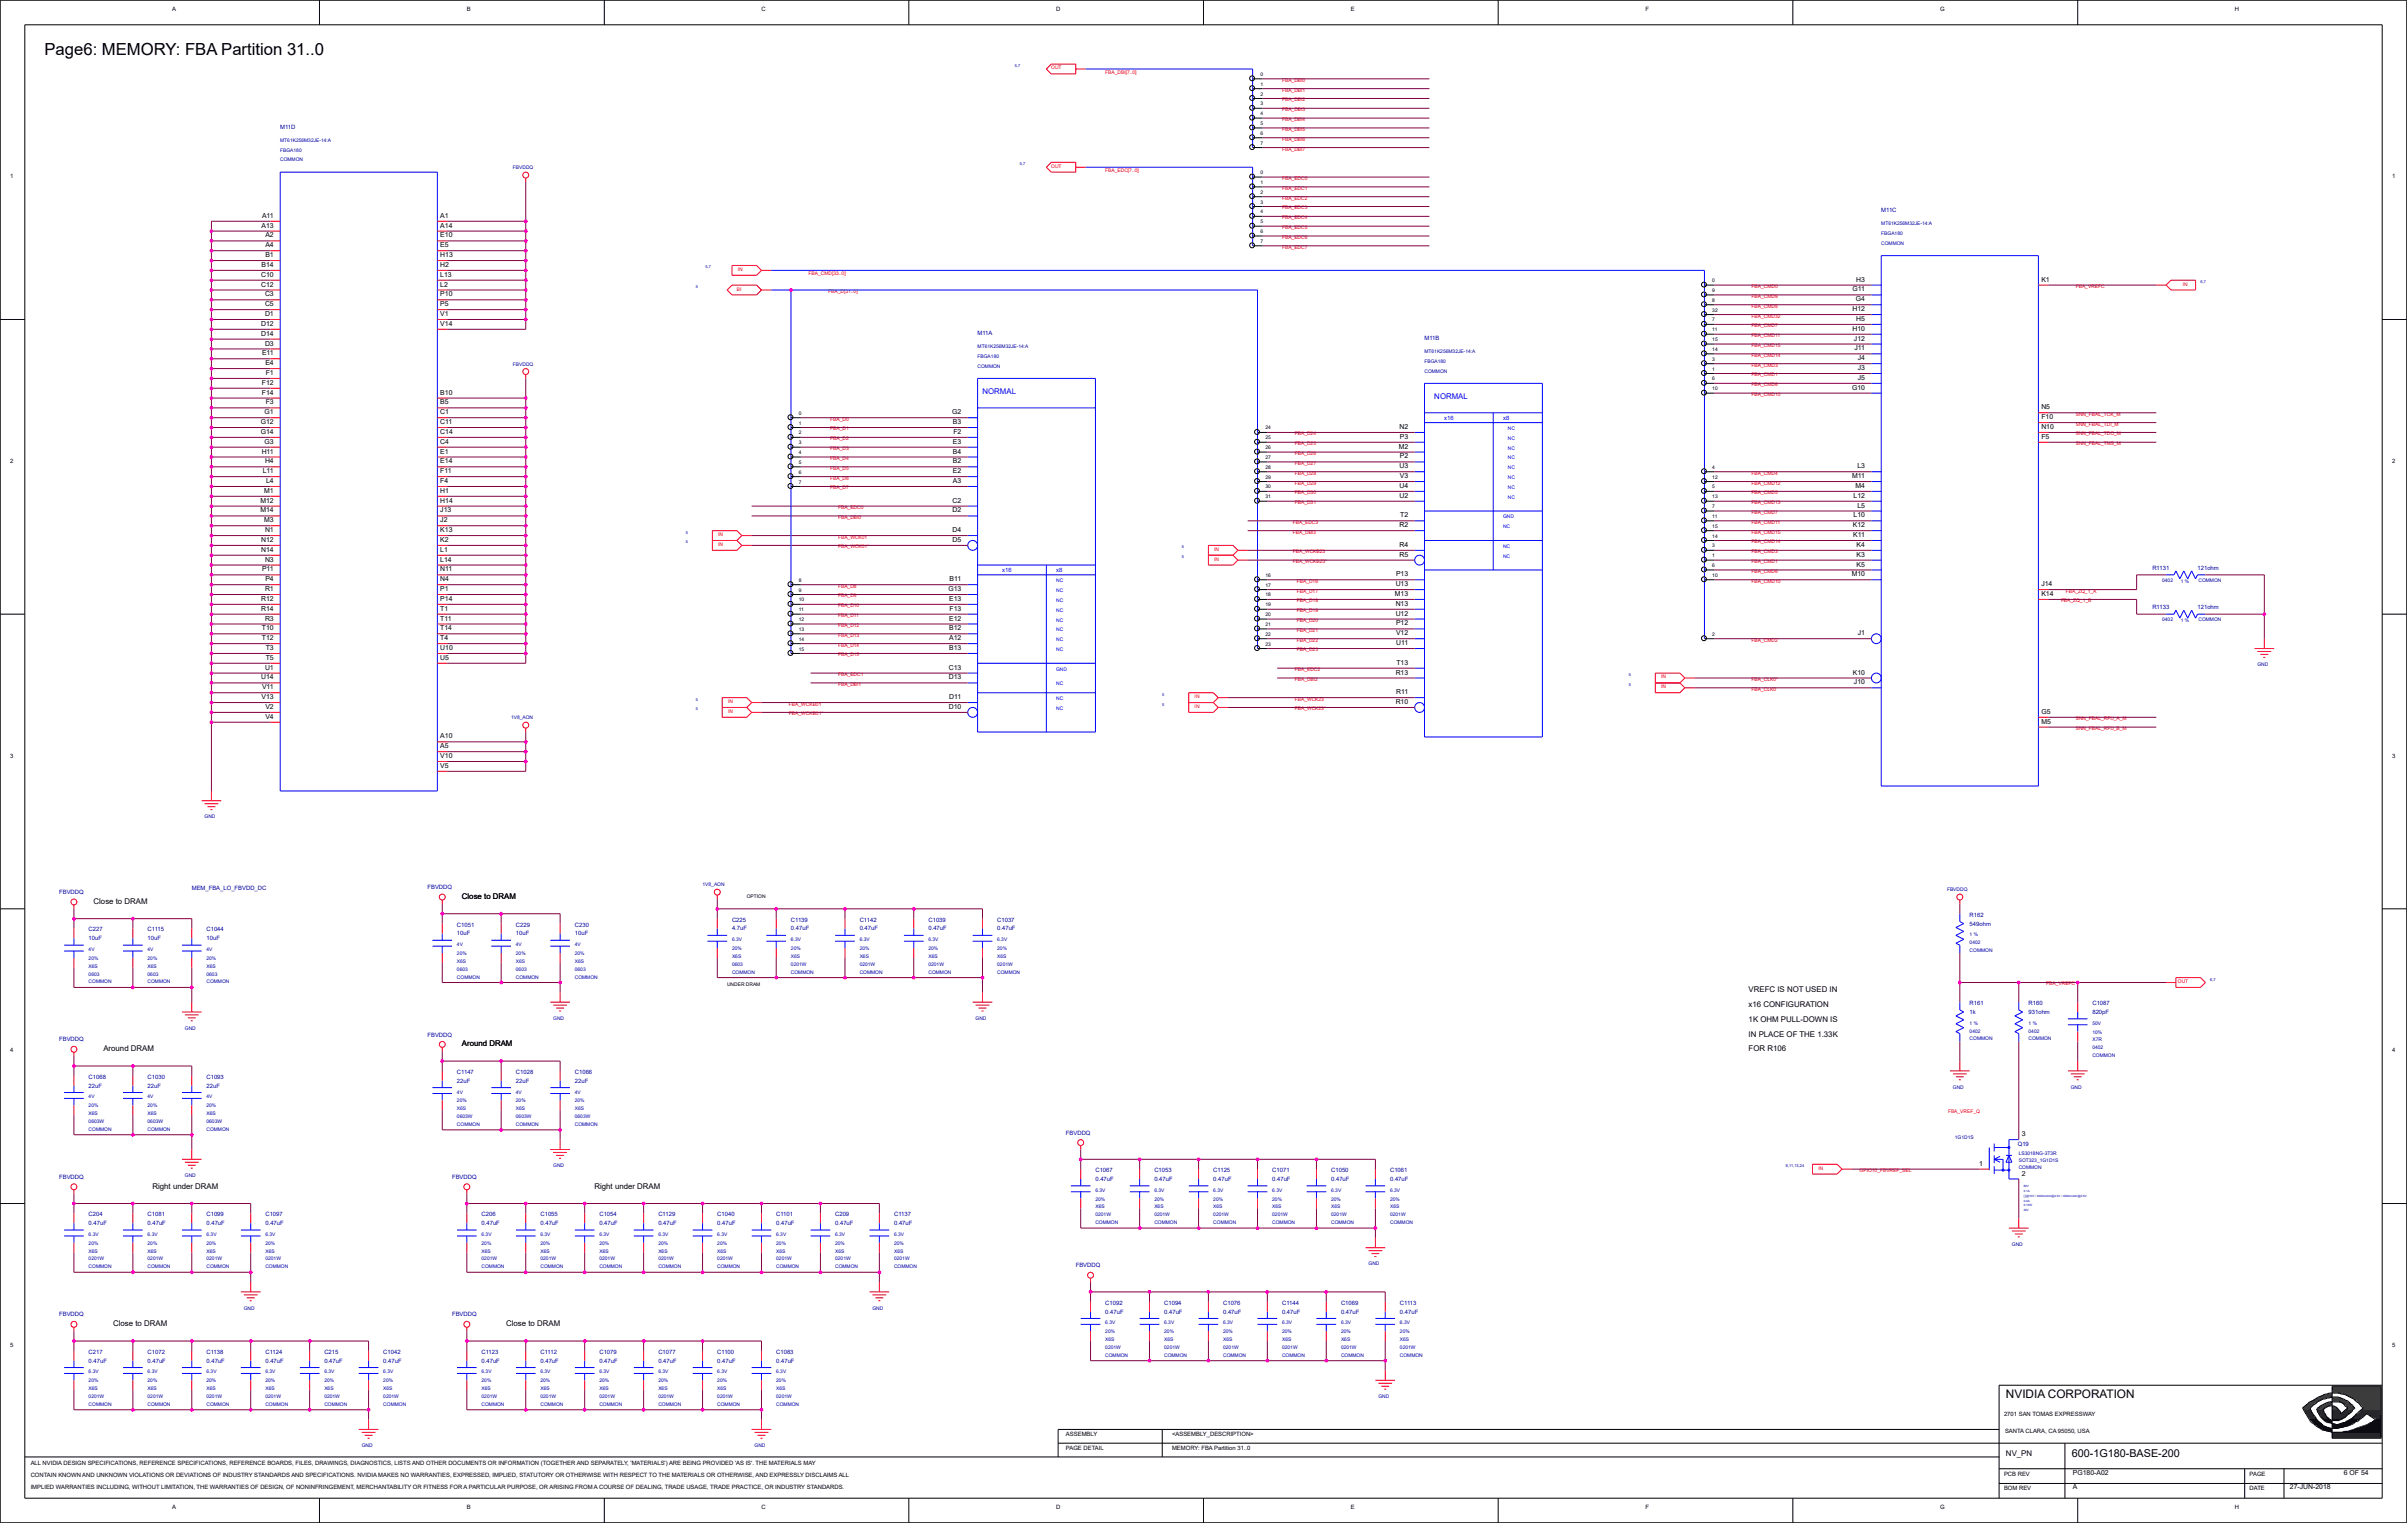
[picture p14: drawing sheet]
<svg xmlns="http://www.w3.org/2000/svg" width="271mm" height="172mm" viewBox="0 0 271 172" stroke-linecap="round" stroke-linejoin="round" font-family="sans-serif">
<defs><g id="words">
<text font-size="1.9" x="5" y="6.2">Page6: MEMORY: FBA Partition 31..0</text>
<text font-size="1.3" x="226.1" y="157.6">NVIDIA CORPORATION</text>
<text font-size="1.2" x="233.6" y="164.2">600-1G180-BASE-200</text>
<g font-size=".9" fill="#00f">
<text x="110.8" y="44.4">NORMAL</text>
<text x="161.7" y="45">NORMAL</text>
</g>
<g font-size=".9">
<text x="10.5" y="101.9">Close to DRAM</text>
<text x="52.1" y="101.3">Close to DRAM</text>
<text x="197.1" y="113.5">x16 CONFIGURATION</text>
<text x="197.1" y="111.9">VREFC IS NOT USED IN</text>
<text x="11.7" y="118.5">Around DRAM</text>
<text x="52.1" y="118">Around DRAM</text>
<text x="197.1" y="115.2">1K OHM PULL-DOWN IS</text>
<text x="197.1" y="116.8">IN PLACE OF THE 1.33K</text>
<text x="197.1" y="118.5">FOR R106</text>
<text x="17.2" y="134">Right under DRAM</text>
<text x="67" y="134">Right under DRAM</text>
<text x="12.8" y="149.5">Close to DRAM</text>
<text x="57.1" y="149.5">Close to DRAM</text>
<text x="226.1" y="164.1">NV_PN</text>
</g>
<g font-size=".8">
<text x="29.5" y="25.7">A13</text>
<text x="29.5" y="24.6">A11</text>
<text x="29.9" y="29">B1</text>
<text x="29.9" y="27.9">A4</text>
<text x="29.9" y="26.8">A2</text>
<text x="49.6" y="29">H13</text>
<text x="49.6" y="27.9">E5</text>
<text x="49.6" y="26.8">E10</text>
<text x="49.6" y="25.7">A14</text>
<text x="49.6" y="24.6">A1</text>
<text x="29.4" y="32.3">C12</text>
<text x="29.4" y="31.2">C10</text>
<text x="29.5" y="30.1">B14</text>
<text x="29.9" y="35.6">D1</text>
<text x="29.9" y="34.5">C5</text>
<text x="29.9" y="33.4">C3</text>
<text x="49.6" y="35.6">V1</text>
<text x="49.6" y="34.5">P5</text>
<text x="49.6" y="33.4">P10</text>
<text x="49.6" y="32.3">L2</text>
<text x="49.6" y="31.2">L13</text>
<text x="49.6" y="30.1">H2</text>
<text x="208.8" y="35.1">H12</text>
<text x="208.8" y="32.9">G11</text>
<text x="209.2" y="34">G4</text>
<text x="209.3" y="31.8">H3</text>
<text x="230.1" y="31.8">K1</text>
<text x="29.4" y="37.8">D14</text>
<text x="29.4" y="36.7">D12</text>
<text x="29.5" y="40.1">E11</text>
<text x="29.9" y="38.9">D3</text>
<text x="29.9" y="41.2">E4</text>
<text x="49.6" y="36.7">V14</text>
<text x="208.8" y="37.3">H10</text>
<text x="209" y="38.4">J12</text>
<text x="209.1" y="39.5">J11</text>
<text x="209.3" y="36.2">H5</text>
<text x="209.4" y="41.7">J3</text>
<text x="209.4" y="40.6">J4</text>
<text x="29.4" y="47.8">G12</text>
<text x="29.5" y="44.5">F14</text>
<text x="29.5" y="43.4">F12</text>
<text x="29.8" y="46.7">G1</text>
<text x="30" y="45.6">F3</text>
<text x="30" y="42.3">F1</text>
<text x="49.6" y="47.8">C11</text>
<text x="49.6" y="46.7">C1</text>
<text x="49.6" y="45.6">B5</text>
<text x="49.6" y="44.5">B10</text>
<text x="107.3" y="46.7">G2</text>
<text x="107.4" y="47.8">B3</text>
<text x="208.8" y="43.9">G10</text>
<text x="209.4" y="42.8">J5</text>
<text x="230.1" y="47.3">F10</text>
<text x="230.1" y="46.1">N5</text>
<text x="29.4" y="48.9">G14</text>
<text x="29.5" y="51.1">H11</text>
<text x="29.6" y="53.3">L11</text>
<text x="29.8" y="50">G3</text>
<text x="29.9" y="52.2">H4</text>
<text x="49.6" y="53.3">F11</text>
<text x="49.6" y="52.2">E14</text>
<text x="49.6" y="51.1">E1</text>
<text x="49.6" y="50">C4</text>
<text x="49.6" y="48.9">C14</text>
<text x="107.4" y="53.3">E2</text>
<text x="107.4" y="52.2">B2</text>
<text x="107.4" y="51.1">B4</text>
<text x="107.4" y="50">E3</text>
<text x="107.5" y="48.9">F2</text>
<text x="157.7" y="50.6">M2</text>
<text x="157.8" y="52.8">U3</text>
<text x="157.8" y="48.4">N2</text>
<text x="157.8" y="53.9">V3</text>
<text x="157.8" y="51.7">P2</text>
<text x="157.8" y="49.5">P3</text>
<text x="208.8" y="53.9">M11</text>
<text x="209.4" y="52.8">L3</text>
<text x="230.1" y="49.5">F5</text>
<text x="230.1" y="48.4">N10</text>
<text x="29.4" y="57.8">M14</text>
<text x="29.4" y="56.7">M12</text>
<text x="29.8" y="58.9">M3</text>
<text x="29.8" y="55.6">M1</text>
<text x="29.9" y="60">N1</text>
<text x="30" y="54.5">L4</text>
<text x="49.6" y="60">K13</text>
<text x="49.6" y="58.9">J2</text>
<text x="49.6" y="57.8">J13</text>
<text x="49.6" y="56.7">H14</text>
<text x="49.6" y="55.6">H1</text>
<text x="49.6" y="54.5">F4</text>
<text x="107.4" y="60">D4</text>
<text x="107.4" y="57.8">D2</text>
<text x="107.4" y="56.7">C2</text>
<text x="107.4" y="54.5">A3</text>
<text x="157.8" y="59.4">R2</text>
<text x="157.8" y="56.1">U2</text>
<text x="157.8" y="55">U4</text>
<text x="157.9" y="58.3">T2</text>
<text x="208.9" y="59.4">K12</text>
<text x="209" y="58.3">L10</text>
<text x="209" y="56.1">L12</text>
<text x="209.2" y="55">M4</text>
<text x="209.4" y="57.2">L5</text>
<text x="29.4" y="62.2">N14</text>
<text x="29.4" y="61.1">N12</text>
<text x="29.5" y="64.4">P11</text>
<text x="29.9" y="63.3">N3</text>
<text x="29.9" y="65.5">P4</text>
<text x="49.6" y="65.5">N4</text>
<text x="49.6" y="64.4">N11</text>
<text x="49.6" y="63.3">L14</text>
<text x="49.6" y="62.2">L1</text>
<text x="49.6" y="61.1">K2</text>
<text x="107.1" y="65.5">B11</text>
<text x="107.4" y="61.1">D5</text>
<text x="157.4" y="65">P13</text>
<text x="157.8" y="62.8">R5</text>
<text x="157.8" y="61.6">R4</text>
<text x="208.7" y="65">M10</text>
<text x="208.9" y="60.5">K11</text>
<text x="209.3" y="63.9">K5</text>
<text x="209.3" y="62.8">K3</text>
<text x="209.3" y="61.6">K4</text>
<text x="29.4" y="68.8">R14</text>
<text x="29.4" y="67.7">R12</text>
<text x="29.5" y="71.1">T10</text>
<text x="29.9" y="70">R3</text>
<text x="29.9" y="66.6">R1</text>
<text x="49.6" y="71.1">T14</text>
<text x="49.6" y="70">T11</text>
<text x="49.6" y="68.8">T1</text>
<text x="49.6" y="67.7">P14</text>
<text x="49.6" y="66.6">P1</text>
<text x="106.9" y="66.6">G13</text>
<text x="107" y="71.1">B12</text>
<text x="107" y="70">E12</text>
<text x="107" y="67.7">E13</text>
<text x="107" y="68.8">F13</text>
<text x="157.2" y="67.2">M13</text>
<text x="157.3" y="69.4">U12</text>
<text x="157.3" y="68.3">N13</text>
<text x="157.3" y="66.1">U13</text>
<text x="157.4" y="71.6">V12</text>
<text x="157.4" y="70.5">P12</text>
<text x="209.4" y="71.6">J1</text>
<text x="230.1" y="67.2">K14</text>
<text x="230.1" y="66.1">J14</text>
<text x="29.4" y="76.6">U14</text>
<text x="29.5" y="72.2">T12</text>
<text x="29.5" y="77.7">V11</text>
<text x="29.9" y="75.5">U1</text>
<text x="30" y="74.4">T5</text>
<text x="30" y="73.3">T3</text>
<text x="49.6" y="74.4">U5</text>
<text x="49.6" y="73.3">U10</text>
<text x="49.6" y="72.2">T4</text>
<text x="107" y="76.6">D13</text>
<text x="107" y="75.5">C13</text>
<text x="107" y="73.3">B13</text>
<text x="107" y="72.2">A12</text>
<text x="157.3" y="76">R13</text>
<text x="157.4" y="72.7">U11</text>
<text x="157.4" y="74.9">T13</text>
<text x="208.9" y="76">K10</text>
<text x="209" y="77.2">J10</text>
<text x="29.5" y="78.8">V13</text>
<text x="29.9" y="81">V4</text>
<text x="29.9" y="79.9">V2</text>
<text x="49.6" y="83.2">A10</text>
<text x="107" y="79.9">D10</text>
<text x="107" y="78.8">D11</text>
<text x="157.3" y="79.4">R10</text>
<text x="157.4" y="78.3">R11</text>
<text x="230.1" y="81.6">M5</text>
<text x="230.1" y="80.5">G5</text>
<text x="49.6" y="86.6">V5</text>
<text x="49.6" y="85.5">V10</text>
<text x="49.6" y="84.3">A5</text>
<text x="223.1" y="131.4">1</text>
<text x="227.9" y="128.1">3</text>
<text x="227.9" y="132.5">2</text>
<text x="233.7" y="167.9">A</text>
<text x="233.7" y="166.2">PG180-A02</text>
<text x="258.1" y="167.9">27-JUN-2018</text>
<text x="264.2" y="166.2">6 OF 54</text>
</g>
<g font-size=".7">
<text x="19.4" y="1.2">A</text>
<text x="52.6" y="1.2">B</text>
<text x="85.8" y="1.2">C</text>
<text x="119.1" y="1.2">D</text>
<text x="152.3" y="1.2">E</text>
<text x="185.5" y="1.2">F</text>
<text x="218.7" y="1.2">G</text>
<text x="251.9" y="1.2">H</text>
<text x="1.1" y="20.1">1</text>
<text x="269.7" y="20.1">1</text>
<text x="1.1" y="52.2">2</text>
<text x="269.7" y="52.2">2</text>
<text x="1.1" y="85.4">3</text>
<text x="269.7" y="85.4">3</text>
<text x="1.1" y="118.6">4</text>
<text x="269.7" y="118.6">4</text>
<text x="1.1" y="151.8">5</text>
<text x="269.7" y="151.8">5</text>
<text x="120.2" y="161.9">ASSEMBLY</text>
<text x="132.1" y="161.9">&lt;ASSEMBLY_DESCRIPTION&gt;</text>
<text x="225.9" y="159.6">2701 SAN TOMAS EXPRESSWAY</text>
<text x="226" y="161.6">SANTA CLARA, CA 95050, USA</text>
<text x="3.5" y="165.1">ALL NVIDIA DESIGN SPECIFICATIONS, REFERENCE SPECIFICATIONS, REFERENCE BOARDS, FILES, DRAWINGS, DIAGNOSTICS, LISTS AND OTHER DOCUMENTS OR INFORMATION (TOGETHER AND SEPARATELY, 'MATERIALS') ARE BEING PROVIDED 'AS IS'. THE MATERIALS MAY</text>
<text x="3.5" y="167.9">IMPLIED WARRANTIES INCLUDING, WITHOUT LIMITATION, THE WARRANTIES OF DESIGN, OF NONINFRINGEMENT, MERCHANTABILITY OR FITNESS FOR A PARTICULAR PURPOSE, OR ARISING FROM A COURSE OF DEALING, TRADE USAGE, TRADE PRACTICE, OR INDUSTRY STANDARDS.</text>
<text x="3.5" y="166.5">CONTAIN KNOWN AND UNKNOWN VIOLATIONS OR DEVIATIONS OF INDUSTRY STANDARDS AND SPECIFICATIONS. NVIDIA MAKES NO WARRANTIES, EXPRESSED, IMPLIED, STATUTORY OR OTHERWISE WITH RESPECT TO THE MATERIALS OR OTHERWISE, AND EXPRESSLY DISCLAIMS ALL</text>
<text x="120.2" y="163.5">PAGE DETAIL</text>
<text x="132.1" y="163.5">MEMORY: FBA Partition 31..0</text>
<text x="225.9" y="166.3">PCB REV</text>
<text x="253.6" y="166.3">PAGE</text>
<text x="19.4" y="170.1">A</text>
<text x="52.6" y="170.1">B</text>
<text x="85.8" y="170.1">C</text>
<text x="119.1" y="170.1">D</text>
<text x="152.3" y="170.1">E</text>
<text x="185.5" y="170.1">F</text>
<text x="218.7" y="170.1">G</text>
<text x="225.9" y="168">BOM REV</text>
<text x="251.9" y="170.1">H</text>
<text x="253.6" y="168">DATE</text>
</g>
<g font-size=".7" fill="#0000a0">
<text x="31.6" y="14.5">M11D</text>
<text x="212.1" y="23.9">M11C</text>
<text x="110.2" y="37.8">M11A</text>
<text x="160.6" y="38.3">M11B</text>
<text x="242.6" y="64.3">R1131</text>
<text x="247.7" y="64.3">121ohm</text>
<text x="242.6" y="68.7">R1133</text>
<text x="247.7" y="68.7">121ohm</text>
<text x="6.7" y="100.8">FBVDDQ</text>
<text x="21.6" y="100.3">MEM_FBA_LO_FBVDD_DC</text>
<text x="48.2" y="100.2">FBVDDQ</text>
<text x="10" y="105">C227</text>
<text x="10" y="106">10uF</text>
<text x="16.6" y="105">C1115</text>
<text x="16.6" y="106">10uF</text>
<text x="23.3" y="105">C1044</text>
<text x="23.3" y="106">10uF</text>
<text x="51.5" y="104.4">C1051</text>
<text x="51.5" y="105.4">10uF</text>
<text x="58.2" y="104.4">C229</text>
<text x="58.2" y="105.4">10uF</text>
<text x="64.8" y="104.4">C230</text>
<text x="64.8" y="105.4">10uF</text>
<text x="82.5" y="103.9">C225</text>
<text x="82.5" y="104.9">4.7uF</text>
<text x="89.2" y="103.9">C1139</text>
<text x="89.2" y="104.9">0.47uF</text>
<text x="96.9" y="103.9">C1142</text>
<text x="96.9" y="104.9">0.47uF</text>
<text x="104.7" y="103.9">C1039</text>
<text x="104.7" y="104.9">0.47uF</text>
<text x="112.4" y="103.9">C1037</text>
<text x="112.4" y="104.9">0.47uF</text>
<text x="222" y="103.3">R162</text>
<text x="222" y="104.3">549ohm</text>
<text x="222" y="113.3">R161</text>
<text x="228.7" y="113.3">R160</text>
<text x="235.9" y="113.3">C1087</text>
<text x="6.7" y="117.4">FBVDDQ</text>
<text x="48.2" y="116.8">FBVDDQ</text>
<text x="222" y="114.3">1k</text>
<text x="228.7" y="114.3">931ohm</text>
<text x="235.9" y="114.3">820pF</text>
<text x="10" y="121.6">C1068</text>
<text x="10" y="122.6">22uF</text>
<text x="16.6" y="121.6">C1030</text>
<text x="16.6" y="122.6">22uF</text>
<text x="23.3" y="121.6">C1093</text>
<text x="23.3" y="122.6">22uF</text>
<text x="51.5" y="121.1">C1147</text>
<text x="51.5" y="122.1">22uF</text>
<text x="58.2" y="121.1">C1028</text>
<text x="58.2" y="122.1">22uF</text>
<text x="64.8" y="121.1">C1066</text>
<text x="64.8" y="122.1">22uF</text>
<text x="120.2" y="127.9">FBVDDQ</text>
<text x="227.5" y="129.1">Q19</text>
<text x="6.7" y="132.9">FBVDDQ</text>
<text x="10" y="137.1">C204</text>
<text x="16.6" y="137.1">C1081</text>
<text x="23.3" y="137.1">C1099</text>
<text x="29.9" y="137.1">C1097</text>
<text x="51" y="132.9">FBVDDQ</text>
<text x="54.3" y="137.1">C206</text>
<text x="60.9" y="137.1">C1055</text>
<text x="67.6" y="137.1">C1054</text>
<text x="74.2" y="137.1">C1129</text>
<text x="80.9" y="137.1">C1040</text>
<text x="87.5" y="137.1">C1101</text>
<text x="94.1" y="137.1">C209</text>
<text x="100.8" y="137.1">C1137</text>
<text x="123.5" y="132.1">C1067</text>
<text x="123.5" y="133.1">0.47uF</text>
<text x="130.1" y="132.1">C1053</text>
<text x="130.1" y="133.1">0.47uF</text>
<text x="136.8" y="132.1">C1125</text>
<text x="136.8" y="133.1">0.47uF</text>
<text x="143.4" y="132.1">C1071</text>
<text x="143.4" y="133.1">0.47uF</text>
<text x="150.1" y="132.1">C1050</text>
<text x="150.1" y="133.1">0.47uF</text>
<text x="156.7" y="132.1">C1061</text>
<text x="156.7" y="133.1">0.47uF</text>
<text x="10" y="138.1">0.47uF</text>
<text x="16.6" y="138.1">0.47uF</text>
<text x="23.3" y="138.1">0.47uF</text>
<text x="29.9" y="138.1">0.47uF</text>
<text x="54.3" y="138.1">0.47uF</text>
<text x="60.9" y="138.1">0.47uF</text>
<text x="67.6" y="138.1">0.47uF</text>
<text x="74.2" y="138.1">0.47uF</text>
<text x="80.9" y="138.1">0.47uF</text>
<text x="87.5" y="138.1">0.47uF</text>
<text x="94.1" y="138.1">0.47uF</text>
<text x="100.8" y="138.1">0.47uF</text>
<text x="121.3" y="142.9">FBVDDQ</text>
<text x="6.7" y="148.4">FBVDDQ</text>
<text x="51" y="148.4">FBVDDQ</text>
<text x="124.6" y="147.1">C1092</text>
<text x="124.6" y="148.1">0.47uF</text>
<text x="131.2" y="147.1">C1094</text>
<text x="131.2" y="148.1">0.47uF</text>
<text x="137.9" y="147.1">C1076</text>
<text x="137.9" y="148.1">0.47uF</text>
<text x="144.5" y="147.1">C1144</text>
<text x="144.5" y="148.1">0.47uF</text>
<text x="151.2" y="147.1">C1069</text>
<text x="151.2" y="148.1">0.47uF</text>
<text x="157.8" y="147.1">C1113</text>
<text x="157.8" y="148.1">0.47uF</text>
<text x="10" y="152.6">C217</text>
<text x="10" y="153.6">0.47uF</text>
<text x="16.6" y="152.6">C1072</text>
<text x="16.6" y="153.6">0.47uF</text>
<text x="23.3" y="152.6">C1138</text>
<text x="23.3" y="153.6">0.47uF</text>
<text x="29.9" y="152.6">C1124</text>
<text x="29.9" y="153.6">0.47uF</text>
<text x="36.6" y="152.6">C215</text>
<text x="36.6" y="153.6">0.47uF</text>
<text x="43.2" y="152.6">C1042</text>
<text x="43.2" y="153.6">0.47uF</text>
<text x="54.3" y="152.6">C1123</text>
<text x="54.3" y="153.6">0.47uF</text>
<text x="60.9" y="152.6">C1112</text>
<text x="60.9" y="153.6">0.47uF</text>
<text x="67.6" y="152.6">C1079</text>
<text x="67.6" y="153.6">0.47uF</text>
<text x="74.2" y="152.6">C1077</text>
<text x="74.2" y="153.6">0.47uF</text>
<text x="80.9" y="152.6">C1100</text>
<text x="80.9" y="153.6">0.47uF</text>
<text x="87.5" y="152.6">C1083</text>
<text x="87.5" y="153.6">0.47uF</text>
</g>
<g font-size=".7" fill="#00f">
<text x="162.8" y="47.3">x16</text>
<text x="169.4" y="47.3">x8</text>
<text x="113" y="64.5">x16</text>
<text x="119.1" y="64.5">x8</text>
</g>
<g font-size=".6" fill="#f00">
<text x="118.5" y="7.8">OUT</text>
<text x="124.6" y="8.3">FBA_DBI[7..0]</text>
<text x="144.5" y="9.2">FBA_DBI0</text>
<text x="144.5" y="10.3">FBA_DBI1</text>
<text x="144.5" y="11.4">FBA_DBI2</text>
<text x="144.5" y="12.5">FBA_DBI3</text>
<text x="144.5" y="13.6">FBA_DBI4</text>
<text x="144.5" y="14.8">FBA_DBI5</text>
<text x="144.5" y="15.9">FBA_DBI6</text>
<text x="144.5" y="17">FBA_DBI7</text>
<text x="118.5" y="18.9">OUT</text>
<text x="124.6" y="19.4">FBA_EDC[7..0]</text>
<text x="144.5" y="20.3">FBA_EDC0</text>
<text x="144.5" y="21.4">FBA_EDC1</text>
<text x="144.5" y="22.5">FBA_EDC2</text>
<text x="144.5" y="23.6">FBA_EDC3</text>
<text x="144.5" y="24.7">FBA_EDC4</text>
<text x="144.5" y="25.8">FBA_EDC5</text>
<text x="144.5" y="26.9">FBA_EDC6</text>
<text x="144.5" y="28">FBA_EDC7</text>
<text x="83.1" y="32.7">BI</text>
<text x="83.2" y="30.5">IN</text>
<text x="91.2" y="31">FBA_CMD[33..0]</text>
<text x="93.4" y="33">FBA_D[31..0]</text>
<text x="197.5" y="32.5">FBA_CMD0</text>
<text x="197.5" y="35.8">FBA_CMD32</text>
<text x="197.5" y="34.7">FBA_CMD8</text>
<text x="197.5" y="33.6">FBA_CMD9</text>
<text x="234" y="32.5">FBA_VREFC</text>
<text x="246.1" y="32.2">IN</text>
<text x="197.5" y="38">FBA_CMD11</text>
<text x="197.5" y="40.2">FBA_CMD14</text>
<text x="197.5" y="39.1">FBA_CMD15</text>
<text x="197.5" y="41.3">FBA_CMD3</text>
<text x="197.5" y="36.9">FBA_CMD7</text>
<text x="93.6" y="47.4">FBA_D0</text>
<text x="197.5" y="44.7">FBA_CMD10</text>
<text x="197.5" y="42.4">FBA_CMD1</text>
<text x="197.5" y="43.5">FBA_CMD6</text>
<text x="234" y="46.9">SNN_FBAL_TCK_M</text>
<text x="234" y="48">SNN_FBAL_TDI_M</text>
<text x="93.6" y="48.5">FBA_D1</text>
<text x="93.6" y="49.6">FBA_D2</text>
<text x="93.6" y="50.7">FBA_D3</text>
<text x="93.6" y="51.8">FBA_D4</text>
<text x="93.6" y="53">FBA_D5</text>
<text x="146" y="49.1">FBA_D24</text>
<text x="146" y="50.2">FBA_D25</text>
<text x="146" y="51.3">FBA_D26</text>
<text x="146" y="52.4">FBA_D27</text>
<text x="146" y="53.5">FBA_D28</text>
<text x="197.5" y="53.5">FBA_CMD4</text>
<text x="234" y="49.1">SNN_FBAL_TDO_M</text>
<text x="234" y="50.2">SNN_FBAL_TMS_M</text>
<text x="93.6" y="54.1">FBA_D6</text>
<text x="93.6" y="55.2">FBA_D7</text>
<text x="94.5" y="58.5">FBA_DBI0</text>
<text x="94.5" y="57.4">FBA_EDC0</text>
<text x="145.7" y="59">FBA_EDC3</text>
<text x="146" y="54.6">FBA_D29</text>
<text x="146" y="55.7">FBA_D30</text>
<text x="146" y="56.8">FBA_D31</text>
<text x="197.5" y="59">FBA_CMD11</text>
<text x="197.5" y="54.6">FBA_CMD12</text>
<text x="197.5" y="56.8">FBA_CMD13</text>
<text x="197.5" y="55.7">FBA_CMD5</text>
<text x="197.5" y="57.9">FBA_CMD7</text>
<text x="81" y="61.5">IN</text>
<text x="81" y="60.4">IN</text>
<text x="94.5" y="60.7">FBA_WCK01</text>
<text x="94.5" y="61.8">FBA_WCK01*</text>
<text x="136.9" y="63.2">IN</text>
<text x="136.9" y="62.1">IN</text>
<text x="145.7" y="60.2">FBA_DBI3</text>
<text x="145.7" y="62.4">FBA_WCKB23</text>
<text x="145.7" y="63.5">FBA_WCKB23*</text>
<text x="146.2" y="65.7">FBA_D16</text>
<text x="197.5" y="65.7">FBA_CMD10</text>
<text x="197.5" y="61.3">FBA_CMD14</text>
<text x="197.5" y="60.2">FBA_CMD15</text>
<text x="197.5" y="63.5">FBA_CMD1</text>
<text x="197.5" y="62.4">FBA_CMD3</text>
<text x="197.5" y="64.6">FBA_CMD6</text>
<text x="94.5" y="68.5">FBA_D10</text>
<text x="94.5" y="69.6">FBA_D11</text>
<text x="94.5" y="70.7">FBA_D12</text>
<text x="94.5" y="71.8">FBA_D13</text>
<text x="94.5" y="66.2">FBA_D8</text>
<text x="94.5" y="67.4">FBA_D9</text>
<text x="146.2" y="66.8">FBA_D17</text>
<text x="146.2" y="67.9">FBA_D18</text>
<text x="146.2" y="69">FBA_D19</text>
<text x="146.2" y="70.1">FBA_D20</text>
<text x="146.2" y="71.2">FBA_D21</text>
<text x="232.3" y="67.9">FBA_ZQ_1_B</text>
<text x="232.9" y="66.8">FBA_ZQ_1_A</text>
<text x="94.5" y="72.9">FBA_D14</text>
<text x="94.5" y="74">FBA_D15</text>
<text x="94.5" y="77.3">FBA_DBI1</text>
<text x="94.5" y="76.2">FBA_EDC1</text>
<text x="146" y="76.8">FBA_DBI2</text>
<text x="146" y="75.7">FBA_EDC2</text>
<text x="146.2" y="72.3">FBA_D22</text>
<text x="146.2" y="73.4">FBA_D23</text>
<text x="187.3" y="77.6">IN</text>
<text x="187.3" y="76.5">IN</text>
<text x="197.5" y="77.9">FBA_CLK0</text>
<text x="197.5" y="76.8">FBA_CLK0*</text>
<text x="197.5" y="72.3">FBA_CMD2</text>
<text x="82.1" y="80.4">IN</text>
<text x="82.1" y="79.3">IN</text>
<text x="88.9" y="79.5">FBA_WCKB01</text>
<text x="88.9" y="80.6">FBA_WCKB01*</text>
<text x="134.7" y="79.8">IN</text>
<text x="134.7" y="78.7">IN</text>
<text x="146" y="79">FBA_WCK23</text>
<text x="146" y="80.1">FBA_WCK23*</text>
<text x="234" y="81.2">SNN_FBAL_RFU_A_M</text>
<text x="234" y="82.3">SNN_FBAL_RFU_B_M</text>
<text x="230.7" y="111.1">FBA_VREFC</text>
<text x="245.5" y="110.8">OUT</text>
<text x="219.6" y="125.5">FBA_VREF_Q</text>
<text x="205" y="131.9">IN</text>
<text x="209.6" y="132.1">GPIO10_FBVREF_SEL</text>
</g>
<g font-size=".6">
<text x="142.1" y="11.9">3</text>
<text x="142.1" y="10.8">2</text>
<text x="142.1" y="9.7">1</text>
<text x="142.1" y="8.6">0</text>
<text x="142.1" y="16.3">7</text>
<text x="142.1" y="15.2">6</text>
<text x="142.1" y="14.1">5</text>
<text x="142.1" y="13">4</text>
<text x="142.1" y="22.9">3</text>
<text x="142.1" y="21.8">2</text>
<text x="142.1" y="20.7">1</text>
<text x="142.1" y="19.6">0</text>
<text x="142.1" y="27.4">7</text>
<text x="142.1" y="26.3">6</text>
<text x="142.1" y="25.2">5</text>
<text x="142.1" y="24.1">4</text>
<text x="193" y="35.1">32</text>
<text x="193" y="34">8</text>
<text x="193" y="32.9">9</text>
<text x="193" y="31.8">0</text>
<text x="193" y="41.8">1</text>
<text x="193" y="40.7">3</text>
<text x="193" y="39.6">14</text>
<text x="193" y="38.5">15</text>
<text x="193" y="37.3">11</text>
<text x="193" y="36.2">7</text>
<text x="90.1" y="47.9">1</text>
<text x="90.1" y="46.8">0</text>
<text x="193" y="44">10</text>
<text x="193" y="42.9">6</text>
<text x="90.1" y="53.4">6</text>
<text x="90.1" y="52.3">5</text>
<text x="90.1" y="51.2">4</text>
<text x="90.1" y="50.1">3</text>
<text x="90.1" y="49">2</text>
<text x="142.6" y="54">29</text>
<text x="142.6" y="52.8">28</text>
<text x="142.6" y="51.7">27</text>
<text x="142.6" y="50.6">26</text>
<text x="142.6" y="49.5">25</text>
<text x="142.6" y="48.4">24</text>
<text x="193" y="54">12</text>
<text x="193" y="52.8">4</text>
<text x="90.1" y="54.5">7</text>
<text x="142.6" y="56.2">31</text>
<text x="142.6" y="55.1">30</text>
<text x="193" y="59.5">15</text>
<text x="193" y="58.4">11</text>
<text x="193" y="57.3">7</text>
<text x="193" y="56.2">13</text>
<text x="193" y="55.1">5</text>
<text x="90.1" y="65.6">8</text>
<text x="142.6" y="65">16</text>
<text x="193" y="65">10</text>
<text x="193" y="63.9">6</text>
<text x="193" y="62.8">1</text>
<text x="193" y="61.7">3</text>
<text x="193" y="60.6">14</text>
<text x="90.1" y="71.1">13</text>
<text x="90.1" y="70">12</text>
<text x="90.1" y="68.9">11</text>
<text x="90.1" y="67.8">10</text>
<text x="90.1" y="66.7">9</text>
<text x="142.6" y="71.7">22</text>
<text x="142.6" y="70.6">21</text>
<text x="142.6" y="69.5">20</text>
<text x="142.6" y="68.3">19</text>
<text x="142.6" y="67.2">18</text>
<text x="142.6" y="66.1">17</text>
<text x="193" y="71.7">2</text>
<text x="90.1" y="73.3">15</text>
<text x="90.1" y="72.2">14</text>
<text x="142.6" y="72.8">23</text>
<text x="84.2" y="101.2">OPTION</text>
<text x="82" y="111.2">UNDER DRAM</text>
</g>
<g font-size=".6" fill="#0000a0">
<text x="31.6" y="17.1">FBGA180</text>
<text x="31.6" y="16">MT61K256M32JE-14:A</text>
<text x="31.6" y="18.2">COMMON</text>
<text x="57.8" y="19.1">FBVDDQ</text>
<text x="212.1" y="26.5">FBGA180</text>
<text x="212.1" y="25.4">MT61K256M32JE-14:A</text>
<text x="212.1" y="27.6">COMMON</text>
<text x="57.8" y="41.2">FBVDDQ</text>
<text x="110.2" y="40.3">FBGA180</text>
<text x="110.2" y="41.4">COMMON</text>
<text x="110.2" y="39.2">MT61K256M32JE-14:A</text>
<text x="160.6" y="39.8">MT61K256M32JE-14:A</text>
<text x="160.6" y="40.9">FBGA180</text>
<text x="160.6" y="42">COMMON</text>
<text x="243.7" y="65.6">0402</text>
<text x="245.8" y="65.7">1 %</text>
<text x="247.8" y="65.6">COMMON</text>
<text x="243.7" y="70">0402</text>
<text x="245.8" y="70.1">1 %</text>
<text x="247.8" y="70">COMMON</text>
<text x="254.5" y="75.1">GND</text>
<text x="57.6" y="81.1">1V8_AON</text>
<text x="23.1" y="92.3">GND</text>
<text x="79.2" y="99.9">1V8_AON</text>
<text x="219.5" y="100.5">FBVDDQ</text>
<text x="10" y="107.2">4V</text>
<text x="16.6" y="107.2">4V</text>
<text x="23.3" y="107.2">4V</text>
<text x="51.5" y="106.7">4V</text>
<text x="51.5" y="107.7">20%</text>
<text x="58.2" y="107.7">20%</text>
<text x="58.2" y="106.7">4V</text>
<text x="64.8" y="107.7">20%</text>
<text x="64.8" y="106.7">4V</text>
<text x="82.5" y="106.1">6.3V</text>
<text x="82.5" y="108">X6S</text>
<text x="82.5" y="107.1">20%</text>
<text x="89.2" y="107.1">20%</text>
<text x="89.2" y="106.1">6.3V</text>
<text x="89.2" y="108">X6S</text>
<text x="96.9" y="107.1">20%</text>
<text x="96.9" y="106.1">6.3V</text>
<text x="96.9" y="108">X6S</text>
<text x="104.7" y="107.1">20%</text>
<text x="104.7" y="106.1">6.3V</text>
<text x="104.7" y="108">X6S</text>
<text x="112.4" y="107.1">20%</text>
<text x="112.4" y="106.1">6.3V</text>
<text x="112.4" y="108">X6S</text>
<text x="222" y="107.3">COMMON</text>
<text x="222" y="106.4">0402</text>
<text x="222" y="105.6">1 %</text>
<text x="10" y="109.1">X6S</text>
<text x="10" y="108.2">20%</text>
<text x="10" y="110">0603</text>
<text x="10" y="110.9">COMMON</text>
<text x="16.6" y="108.2">20%</text>
<text x="16.6" y="109.1">X6S</text>
<text x="16.6" y="110">0603</text>
<text x="16.6" y="110.9">COMMON</text>
<text x="23.3" y="108.2">20%</text>
<text x="23.3" y="110.9">COMMON</text>
<text x="23.3" y="109.1">X6S</text>
<text x="23.3" y="110">0603</text>
<text x="51.5" y="109.4">0603</text>
<text x="51.5" y="108.5">X6S</text>
<text x="51.5" y="110.3">COMMON</text>
<text x="58.2" y="110.3">COMMON</text>
<text x="58.2" y="109.4">0603</text>
<text x="58.2" y="108.5">X6S</text>
<text x="64.8" y="108.5">X6S</text>
<text x="64.8" y="109.4">0603</text>
<text x="64.8" y="110.3">COMMON</text>
<text x="82.5" y="108.9">0603</text>
<text x="82.5" y="109.8">COMMON</text>
<text x="89.2" y="108.9">0201W</text>
<text x="89.2" y="109.8">COMMON</text>
<text x="96.9" y="109.8">COMMON</text>
<text x="96.9" y="108.9">0201W</text>
<text x="104.7" y="109.8">COMMON</text>
<text x="104.7" y="108.9">0201W</text>
<text x="112.4" y="108.9">0201W</text>
<text x="112.4" y="109.8">COMMON</text>
<text x="20.8" y="116.1">GND</text>
<text x="62.4" y="115">GND</text>
<text x="110" y="115">GND</text>
<text x="222" y="117.3">COMMON</text>
<text x="222" y="116.4">0402</text>
<text x="222" y="115.5">1 %</text>
<text x="228.7" y="117.3">COMMON</text>
<text x="228.7" y="116.4">0402</text>
<text x="228.7" y="115.5">1 %</text>
<text x="235.9" y="116.5">10%</text>
<text x="235.9" y="117.4">X7R</text>
<text x="235.9" y="119.2">COMMON</text>
<text x="235.9" y="115.5">50V</text>
<text x="235.9" y="118.3">0402</text>
<text x="10" y="125.7">X6S</text>
<text x="10" y="123.8">4V</text>
<text x="10" y="124.8">20%</text>
<text x="16.6" y="124.8">20%</text>
<text x="16.6" y="123.8">4V</text>
<text x="16.6" y="125.7">X6S</text>
<text x="23.3" y="124.8">20%</text>
<text x="23.3" y="123.8">4V</text>
<text x="23.3" y="125.7">X6S</text>
<text x="51.5" y="123.3">4V</text>
<text x="51.5" y="124.3">20%</text>
<text x="51.5" y="125.2">X6S</text>
<text x="58.2" y="124.3">20%</text>
<text x="58.2" y="123.3">4V</text>
<text x="58.2" y="125.2">X6S</text>
<text x="64.8" y="125.2">X6S</text>
<text x="64.8" y="124.3">20%</text>
<text x="64.8" y="123.3">4V</text>
<text x="220.2" y="122.7">GND</text>
<text x="233.4" y="122.7">GND</text>
<text x="10" y="126.6">0603W</text>
<text x="10" y="127.5">COMMON</text>
<text x="16.6" y="126.6">0603W</text>
<text x="16.6" y="127.5">COMMON</text>
<text x="23.3" y="127.5">COMMON</text>
<text x="23.3" y="126.6">0603W</text>
<text x="51.5" y="126.9">COMMON</text>
<text x="51.5" y="126">0603W</text>
<text x="58.2" y="126">0603W</text>
<text x="58.2" y="126.9">COMMON</text>
<text x="62.4" y="131.6">GND</text>
<text x="64.8" y="126">0603W</text>
<text x="64.8" y="126.9">COMMON</text>
<text x="220.4" y="128.4">1G1D1S</text>
<text x="227.6" y="130.2">LS3018NG-3T3R</text>
<text x="227.6" y="131.8">COMMON</text>
<text x="227.6" y="131">SOT323_1G1D1S</text>
<text x="20.8" y="132.7">GND</text>
<text x="123.5" y="137.1">0201W</text>
<text x="123.5" y="135.3">20%</text>
<text x="123.5" y="134.3">6.3V</text>
<text x="123.5" y="136.2">X6S</text>
<text x="123.5" y="138">COMMON</text>
<text x="130.1" y="134.3">6.3V</text>
<text x="130.1" y="135.3">20%</text>
<text x="130.1" y="136.2">X6S</text>
<text x="130.1" y="137.1">0201W</text>
<text x="130.1" y="138">COMMON</text>
<text x="136.8" y="137.1">0201W</text>
<text x="136.8" y="135.3">20%</text>
<text x="136.8" y="134.3">6.3V</text>
<text x="136.8" y="136.2">X6S</text>
<text x="136.8" y="138">COMMON</text>
<text x="143.4" y="137.1">0201W</text>
<text x="143.4" y="135.3">20%</text>
<text x="143.4" y="134.3">6.3V</text>
<text x="143.4" y="136.2">X6S</text>
<text x="143.4" y="138">COMMON</text>
<text x="150.1" y="137.1">0201W</text>
<text x="150.1" y="135.3">20%</text>
<text x="150.1" y="134.3">6.3V</text>
<text x="150.1" y="136.2">X6S</text>
<text x="150.1" y="138">COMMON</text>
<text x="156.7" y="137.1">0201W</text>
<text x="156.7" y="135.3">20%</text>
<text x="156.7" y="134.3">6.3V</text>
<text x="156.7" y="136.2">X6S</text>
<text x="156.7" y="138">COMMON</text>
<text x="10" y="142.1">0201W</text>
<text x="10" y="140.3">20%</text>
<text x="10" y="139.3">6.3V</text>
<text x="10" y="141.2">X6S</text>
<text x="10" y="143">COMMON</text>
<text x="16.6" y="142.1">0201W</text>
<text x="16.6" y="140.3">20%</text>
<text x="16.6" y="139.3">6.3V</text>
<text x="16.6" y="141.2">X6S</text>
<text x="16.6" y="143">COMMON</text>
<text x="23.3" y="142.1">0201W</text>
<text x="23.3" y="140.3">20%</text>
<text x="23.3" y="139.3">6.3V</text>
<text x="23.3" y="141.2">X6S</text>
<text x="23.3" y="143">COMMON</text>
<text x="29.9" y="142.1">0201W</text>
<text x="29.9" y="140.3">20%</text>
<text x="29.9" y="139.3">6.3V</text>
<text x="29.9" y="141.2">X6S</text>
<text x="29.9" y="143">COMMON</text>
<text x="54.3" y="142.1">0201W</text>
<text x="54.3" y="140.3">20%</text>
<text x="54.3" y="139.3">6.3V</text>
<text x="54.3" y="141.2">X6S</text>
<text x="54.3" y="143">COMMON</text>
<text x="60.9" y="142.1">0201W</text>
<text x="60.9" y="140.3">20%</text>
<text x="60.9" y="139.3">6.3V</text>
<text x="60.9" y="141.2">X6S</text>
<text x="60.9" y="143">COMMON</text>
<text x="67.6" y="142.1">0201W</text>
<text x="67.6" y="140.3">20%</text>
<text x="67.6" y="139.3">6.3V</text>
<text x="67.6" y="141.2">X6S</text>
<text x="67.6" y="143">COMMON</text>
<text x="74.2" y="142.1">0201W</text>
<text x="74.2" y="140.3">20%</text>
<text x="74.2" y="139.3">6.3V</text>
<text x="74.2" y="141.2">X6S</text>
<text x="74.2" y="143">COMMON</text>
<text x="80.9" y="142.1">0201W</text>
<text x="80.9" y="140.3">20%</text>
<text x="80.9" y="139.3">6.3V</text>
<text x="80.9" y="141.2">X6S</text>
<text x="80.9" y="143">COMMON</text>
<text x="87.5" y="142.1">0201W</text>
<text x="87.5" y="140.3">20%</text>
<text x="87.5" y="139.3">6.3V</text>
<text x="87.5" y="141.2">X6S</text>
<text x="87.5" y="143">COMMON</text>
<text x="94.1" y="142.1">0201W</text>
<text x="94.1" y="140.3">20%</text>
<text x="94.1" y="139.3">6.3V</text>
<text x="94.1" y="141.2">X6S</text>
<text x="94.1" y="143">COMMON</text>
<text x="100.8" y="143">COMMON</text>
<text x="100.8" y="142.1">0201W</text>
<text x="100.8" y="140.3">20%</text>
<text x="100.8" y="139.3">6.3V</text>
<text x="100.8" y="141.2">X6S</text>
<text x="154.3" y="142.6">GND</text>
<text x="226.8" y="140.4">GND</text>
<text x="27.5" y="147.6">GND</text>
<text x="98.4" y="147.6">GND</text>
<text x="124.6" y="149.3">6.3V</text>
<text x="131.2" y="149.3">6.3V</text>
<text x="137.9" y="149.3">6.3V</text>
<text x="144.5" y="149.3">6.3V</text>
<text x="151.2" y="149.3">6.3V</text>
<text x="157.8" y="149.3">6.3V</text>
<text x="10" y="155.8">20%</text>
<text x="10" y="154.8">6.3V</text>
<text x="16.6" y="155.8">20%</text>
<text x="16.6" y="154.8">6.3V</text>
<text x="23.3" y="155.8">20%</text>
<text x="23.3" y="154.8">6.3V</text>
<text x="29.9" y="154.8">6.3V</text>
<text x="29.9" y="155.8">20%</text>
<text x="36.6" y="155.8">20%</text>
<text x="36.6" y="154.8">6.3V</text>
<text x="43.2" y="155.8">20%</text>
<text x="43.2" y="154.8">6.3V</text>
<text x="54.3" y="154.8">6.3V</text>
<text x="54.3" y="155.8">20%</text>
<text x="60.9" y="154.8">6.3V</text>
<text x="60.9" y="155.8">20%</text>
<text x="67.6" y="154.8">6.3V</text>
<text x="67.6" y="155.8">20%</text>
<text x="74.2" y="154.8">6.3V</text>
<text x="74.2" y="155.8">20%</text>
<text x="80.9" y="154.8">6.3V</text>
<text x="80.9" y="155.8">20%</text>
<text x="87.5" y="154.8">6.3V</text>
<text x="87.5" y="155.8">20%</text>
<text x="124.6" y="152.9">COMMON</text>
<text x="124.6" y="151.2">X6S</text>
<text x="124.6" y="150.3">20%</text>
<text x="124.6" y="152.1">0201W</text>
<text x="131.2" y="152.9">COMMON</text>
<text x="131.2" y="151.2">X6S</text>
<text x="131.2" y="150.3">20%</text>
<text x="131.2" y="152.1">0201W</text>
<text x="137.9" y="152.9">COMMON</text>
<text x="137.9" y="151.2">X6S</text>
<text x="137.9" y="150.3">20%</text>
<text x="137.9" y="152.1">0201W</text>
<text x="144.5" y="152.9">COMMON</text>
<text x="144.5" y="151.2">X6S</text>
<text x="144.5" y="150.3">20%</text>
<text x="144.5" y="152.1">0201W</text>
<text x="151.2" y="152.9">COMMON</text>
<text x="151.2" y="151.2">X6S</text>
<text x="151.2" y="150.3">20%</text>
<text x="151.2" y="152.1">0201W</text>
<text x="157.8" y="152.9">COMMON</text>
<text x="157.8" y="151.2">X6S</text>
<text x="157.8" y="150.3">20%</text>
<text x="157.8" y="152.1">0201W</text>
<text x="10" y="157.6">0201W</text>
<text x="10" y="156.7">X6S</text>
<text x="10" y="158.5">COMMON</text>
<text x="16.6" y="157.6">0201W</text>
<text x="16.6" y="156.7">X6S</text>
<text x="16.6" y="158.5">COMMON</text>
<text x="23.3" y="157.6">0201W</text>
<text x="23.3" y="156.7">X6S</text>
<text x="23.3" y="158.5">COMMON</text>
<text x="29.9" y="157.6">0201W</text>
<text x="29.9" y="156.7">X6S</text>
<text x="29.9" y="158.5">COMMON</text>
<text x="36.6" y="156.7">X6S</text>
<text x="36.6" y="157.6">0201W</text>
<text x="36.6" y="158.5">COMMON</text>
<text x="43.2" y="157.6">0201W</text>
<text x="43.2" y="156.7">X6S</text>
<text x="43.2" y="158.5">COMMON</text>
<text x="54.3" y="158.5">COMMON</text>
<text x="54.3" y="156.7">X6S</text>
<text x="54.3" y="157.6">0201W</text>
<text x="60.9" y="158.5">COMMON</text>
<text x="60.9" y="156.7">X6S</text>
<text x="60.9" y="157.6">0201W</text>
<text x="67.6" y="157.6">0201W</text>
<text x="67.6" y="158.5">COMMON</text>
<text x="67.6" y="156.7">X6S</text>
<text x="74.2" y="156.7">X6S</text>
<text x="74.2" y="158.5">COMMON</text>
<text x="74.2" y="157.6">0201W</text>
<text x="80.9" y="158.5">COMMON</text>
<text x="80.9" y="156.7">X6S</text>
<text x="80.9" y="157.6">0201W</text>
<text x="87.5" y="158.5">COMMON</text>
<text x="87.5" y="156.7">X6S</text>
<text x="87.5" y="157.6">0201W</text>
<text x="155.4" y="157.6">GND</text>
<text x="40.8" y="163.1">GND</text>
<text x="85.1" y="163.1">GND</text>
</g>
<g font-size=".6" fill="#00f">
<text x="170" y="50.7">NC</text>
<text x="170" y="52.9">NC</text>
<text x="170" y="49.6">NC</text>
<text x="170" y="48.5">NC</text>
<text x="170" y="51.8">NC</text>
<text x="169.4" y="59.5">NC</text>
<text x="169.4" y="58.4">GND</text>
<text x="170" y="56.2">NC</text>
<text x="170" y="54">NC</text>
<text x="170" y="55.1">NC</text>
<text x="119.1" y="65.6">NC</text>
<text x="169.4" y="62.9">NC</text>
<text x="169.4" y="61.8">NC</text>
<text x="119.1" y="67.8">NC</text>
<text x="119.1" y="71.2">NC</text>
<text x="119.1" y="66.7">NC</text>
<text x="119.1" y="70.1">NC</text>
<text x="119.1" y="69">NC</text>
<text x="119.1" y="77.3">NC</text>
<text x="119.1" y="72.3">NC</text>
<text x="119.1" y="73.4">NC</text>
<text x="119.1" y="75.6">GND</text>
<text x="119.1" y="78.9">NC</text>
<text x="119.1" y="80">NC</text>
</g>
<g font-size=".4" fill="#0000a0">
<text x="114.4" y="7.6">5,7</text>
<text x="115" y="18.6">5,7</text>
<text x="78.4" y="32.5">5</text>
<text x="79.5" y="30.3">5,7</text>
<text x="248.1" y="31.9">6,7</text>
<text x="77.3" y="61.3">5</text>
<text x="77.3" y="60.2">5</text>
<text x="133.2" y="62.9">5</text>
<text x="133.2" y="61.8">5</text>
<text x="183.6" y="77.3">5</text>
<text x="183.6" y="76.2">5</text>
<text x="78.4" y="80.1">5</text>
<text x="78.4" y="79">5</text>
<text x="131" y="79.5">5</text>
<text x="131" y="78.4">5</text>
<text x="249.2" y="110.5">6,7</text>
<text x="201.3" y="131.6">8,11,13,24</text>
</g>
<g font-size=".3" fill="#0000a0">
<text x="228.1" y="134.9">[ ]@10V / 3000mohm@4.5V / 4000mohm@2.5V</text>
<text x="228.1" y="134.3">0.1A</text>
<text x="228.1" y="136">0.15W</text>
<text x="228.1" y="135.4">0.4A</text>
<text x="228.1" y="133.8">60V</text>
<text x="228.1" y="136.6">20V</text>
</g>
</g></defs>
<g fill="none" stroke="#00f" stroke-width=".11">
<path d="M31.6 19.4h17.7v69.8h-17.7zM122.4 7.8h18.8v8.8M122.4 18.9h18.8v8.8M87 32.7h54.8v40.4M87 30.5h105.1v41.5M89.2 32.7v41M211 33.2h1.1M211 34.4h1.1M211 35.5h1.1M211 36.6h1.1M211 37.7h1.1M211 38.8h1.1"/>
<path d="M211 32.1h1.1M211 39.9h1.1M212.1 28.8h17.7v59.8h-17.7zM109.1 58.2h1.1M109.1 54.8h1.1M109.1 50.4h1.1M109.1 47.1h1.1M109.1 48.2h1.1M109.1 49.3h1.1M109.1 52.6h1.1M109.1 51.5h1.1M109.1 53.7h1.1"/>
<path d="M109.1 57.1h1.1M110.2 42.7h13.3v39.8h-13.3zM110.2 46h13.3M159.5 55.4h1.1M159.5 53.2h1.1M159.5 52.1h1.1M159.5 51h1.1M159.5 49.9h1.1M159.5 48.7h1.1M159.5 59.8h1.1M159.5 58.7h1.1M159.5 56.5h1.1"/>
<path d="M159.5 54.3h1.1M160.6 43.2h13.3v39.9h-13.3zM160.6 57.6h13.3M160.6 47.6h13.3M160.6 46.5h13.3M168.3 46.5v17.8M211 43.2h1.1M211 57.6h1.1M211 55.4h1.1M211 53.2h1.1M211 59.8h1.1M211 58.7h1.1"/>
<path d="M211 56.5h1.1M211 54.3h1.1M211 44.3h1.1M211 41h1.1M211 42.1h1.1M109.1 69.2h1.1M109.1 75.9h1.1M109.1 73.7h1.1M109.1 77h1.1M109.1 60.4h1.1M109.1 72.6h1.1M109.1 71.4h1.1"/>
<path d="M109.1 79.2h1.1M109.1 65.9h1.1M109.1 67h1.1M109.1 68.1h1.1M109.1 70.3h1.1M110.2 64.8h13.3M110.2 78.1h13.3M110.2 74.8h13.3M110.2 63.7h13.3M118 63.7v18.8M159.5 67.6h1.1M159.5 69.8h1.1"/>
<path d="M159.5 70.9h1.1M159.5 72h1.1M159.5 75.3h1.1M159.5 62h1.1M159.5 66.5h1.1M159.5 65.4h1.1M159.5 76.4h1.1M159.5 73.1h1.1M159.5 78.6h1.1M159.5 68.7h1.1M160.6 60.9h13.3M160.6 64.3h13.3"/>
<path d="M211 60.9h1.1M211 64.3h1.1M211 62h1.1M211 65.4h1.1M211 77.5h1.1M211 63.1h1.1M244.2 69.2h.9M244.2 64.8h.9M247.7 69.2h.9M247.7 64.8h.9M7.2 106.5h2.2M7.2 107.2h2.2"/>
<path d="M8.3 105.8v.7M8.3 107.2v.8M13.9 106.5h2.2M13.9 107.2h2.2M15 105.8v.7M15 107.2v.8M20.5 106.5h2.2M20.5 107.2h2.2M21.6 105.8v.7M21.6 107.2v.8M48.7 106h2.3M48.7 106.7h2.3"/>
<path d="M49.9 105.2v.8M49.9 106.7v.7M55.4 106h2.2M55.4 106.7h2.2M56.5 105.2v.8M56.5 106.7v.7M62 106h2.3M62 106.7h2.3M63.1 105.2v.8M63.1 106.7v.7M79.8 105.4h2.2M79.8 106.1h2.2"/>
<path d="M80.9 104.7v.7M80.9 106.1v.8M86.4 105.4h2.2M86.4 106.1h2.2M87.5 104.7v.7M87.5 106.1v.8M94.1 105.4h2.3M94.1 106.1h2.3M95.3 104.7v.7M95.3 106.1v.8M101.9 105.4h2.2M101.9 106.1h2.2"/>
<path d="M103 104.7v.7M103 106.1v.8M109.6 105.4h2.3M109.6 106.1h2.3M110.8 104.7v.7M110.8 106.1v.8M220.9 103v.9M220.9 106.5v.9M220.9 113v.9M220.9 116.5v.9M227.6 113v.9M227.6 116.5v.9"/>
<path d="M233.1 114.9h2.2M233.1 115.5h2.2M234.2 114.1v.8M234.2 115.5v.8M7.2 138.7h2.2M7.2 139.3h2.2M7.2 123.2h2.2M7.2 123.8h2.2M8.3 122.4v.8M8.3 123.8v.8M8.3 137.9v.8M8.3 139.3v.8"/>
<path d="M13.9 138.7h2.2M13.9 139.3h2.2M13.9 123.2h2.2M13.9 123.8h2.2M15 122.4v.8M15 123.8v.8M15 137.9v.8M15 139.3v.8M20.5 138.7h2.2M20.5 139.3h2.2M20.5 123.2h2.2M20.5 123.8h2.2"/>
<path d="M21.6 122.4v.8M21.6 123.8v.8M21.6 137.9v.8M21.6 139.3v.8M27.2 138.7h2.2M27.2 139.3h2.2M28.3 137.9v.8M28.3 139.3v.8M48.7 122.6h2.3M48.7 123.3h2.3M49.9 121.8v.8M49.9 123.3v.7"/>
<path d="M51.5 138.7h2.2M51.5 139.3h2.2M52.6 137.9v.8M52.6 139.3v.8M55.4 122.6h2.2M55.4 123.3h2.2M56.5 121.8v.8M56.5 123.3v.7M58.2 138.7h2.2M58.2 139.3h2.2M59.3 137.9v.8M59.3 139.3v.8"/>
<path d="M62 122.6h2.3M62 123.3h2.3M63.1 121.8v.8M63.1 123.3v.7M64.8 138.7h2.2M64.8 139.3h2.2M65.9 137.9v.8M65.9 139.3v.8M71.4 138.7h2.3M71.4 139.3h2.3M72.6 137.9v.8M72.6 139.3v.8"/>
<path d="M78.1 138.7h2.2M78.1 139.3h2.2M79.2 137.9v.8M79.2 139.3v.8M84.7 138.7h2.3M84.7 139.3h2.3M85.8 137.9v.8M85.8 139.3v.8M91.4 138.7h2.2M91.4 139.3h2.2M92.5 137.9v.8M92.5 139.3v.8"/>
<path d="M98 138.7h2.2M98 139.3h2.2M99.1 137.9v.8M99.1 139.3v.8M120.7 133.7h2.2M120.7 134.3h2.2M121.8 132.9v.8M121.8 134.3v.8M127.4 133.7h2.2M127.4 134.3h2.2M128.5 132.9v.8M128.5 134.3v.8"/>
<path d="M134 133.7h2.2M134 134.3h2.2M135.1 132.9v.8M135.1 134.3v.8M140.7 133.7h2.2M140.7 134.3h2.2M141.8 132.9v.8M141.8 134.3v.8M147.3 133.7h2.2M147.3 134.3h2.2M148.4 132.9v.8M148.4 134.3v.8"/>
<path d="M153.9 133.7h2.3M153.9 134.3h2.3M155 132.9v.8M155 134.3v.8M224.3 129.4v2.5M224.8 129.4h1.7M224.8 131.9h1.7M224.8 128.9v.9M224.8 130.2v.9M224.8 131.5v.8M224.8 130.7h1v1.2M226.1 130.2h.7"/>
<path d="M226.1 131h.7M227.6 128.5h-1.1v4.4h1.1M7.2 154.2h2.2M7.2 154.8h2.2M8.3 153.4v.8M8.3 154.8v.8M13.9 154.2h2.2M13.9 154.8h2.2M15 153.4v.8M15 154.8v.8M20.5 154.2h2.2M20.5 154.8h2.2"/>
<path d="M21.6 153.4v.8M21.6 154.8v.8M27.2 154.2h2.2M27.2 154.8h2.2M28.3 153.4v.8M28.3 154.8v.8M33.8 154.2h2.2M33.8 154.8h2.2M34.9 153.4v.8M34.9 154.8v.8M40.4 154.2h2.3M40.4 154.8h2.3"/>
<path d="M41.6 153.4v.8M41.6 154.8v.8M51.5 154.2h2.2M51.5 154.8h2.2M52.6 153.4v.8M52.6 154.8v.8M58.2 154.2h2.2M58.2 154.8h2.2M59.3 153.4v.8M59.3 154.8v.8M64.8 154.2h2.2M64.8 154.8h2.2"/>
<path d="M65.9 153.4v.8M65.9 154.8v.8M71.4 154.2h2.3M71.4 154.8h2.3M72.6 153.4v.8M72.6 154.8v.8M78.1 154.2h2.2M78.1 154.8h2.2M79.2 153.4v.8M79.2 154.8v.8M84.7 154.2h2.3M84.7 154.8h2.3"/>
<path d="M85.8 153.4v.8M85.8 154.8v.8M121.8 148.6h2.2M121.8 149.3h2.2M122.9 147.9v.7M122.9 149.3v.8M128.5 148.6h2.2M128.5 149.3h2.2M129.6 147.9v.7M129.6 149.3v.8M135.1 148.6h2.2M135.1 149.3h2.2"/>
<path d="M136.2 147.9v.7M136.2 149.3v.8M141.8 148.6h2.2M141.8 149.3h2.2M142.9 147.9v.7M142.9 149.3v.8M148.4 148.6h2.2M148.4 149.3h2.2M149.5 147.9v.7M149.5 149.3v.8M155 148.6h2.3M155 149.3h2.3"/>
<path d="M156.2 147.9v.7M156.2 149.3v.8"/>
<circle cx="109.6" cy="61.5" r=".55"/>
<circle cx="160" cy="79.8" r=".55"/>
<circle cx="160" cy="63.1" r=".55"/>
<circle cx="211.5" cy="72" r=".55"/>
<circle cx="211.5" cy="76.4" r=".55"/>
<circle cx="109.6" cy="80.3" r=".55"/>
<circle cx="225.8" cy="131.9" r=".11"/>
<circle cx="226.5" cy="131.9" r=".11"/>
<circle cx="226.5" cy="129.4" r=".11"/>
</g>
<g fill="none" stroke="#f00" stroke-width=".11">
<path d="M118.5 7.2h2.8v1.1h-2.8M118.5 18.3h2.8v1.1h-2.8M121.3 18.9h1.1M121.3 7.8h1.1M30.5 39.3h1.1M30.5 38.2h1.1M30.5 37.1h1.1M30.5 36h1.1M30.5 34.9h1.1M30.5 33.8h1.1M30.5 32.7h1.1M30.5 31.6h1.1"/>
<path d="M30.5 30.5h1.1M30.5 29.4h1.1M30.5 28.3h1.1M30.5 27.2h1.1M30.5 26h1.1M30.5 24.9h1.1M49.3 37.1h1.1M49.3 36h1.1M49.3 34.9h1.1M49.3 33.8h1.1M49.3 32.7h1.1M49.3 31.6h1.1"/>
<path d="M49.3 30.5h1.1M49.3 29.4h1.1M49.3 28.3h1.1M49.3 27.2h1.1M49.3 26h1.1M49.3 24.9h1.1M59.3 20.1v.4M82.5 32.1h2.8M82.5 33.2h2.8M85.3 29.9h-2.8v1.1h2.8M85.8 32.7h1.2M85.8 30.5h1.2"/>
<path d="M229.8 32.1h1.1M243.1 32.1h1.1M244.7 31.6h2.8v1.1h-2.8M30.5 59.3h1.1M30.5 58.2h1.1M30.5 57.1h1.1M30.5 55.9h1.1M30.5 54.8h1.1M30.5 53.7h1.1M30.5 52.6h1.1M30.5 51.5h1.1M30.5 50.4h1.1"/>
<path d="M30.5 49.3h1.1M30.5 48.2h1.1M30.5 47.1h1.1M30.5 46h1.1M30.5 44.9h1.1M30.5 43.8h1.1M30.5 42.7h1.1M30.5 41.6h1.1M30.5 40.4h1.1M49.3 59.3h1.1M49.3 58.2h1.1M49.3 57.1h1.1"/>
<path d="M49.3 55.9h1.1M49.3 54.8h1.1M49.3 53.7h1.1M49.3 52.6h1.1M49.3 51.5h1.1M49.3 50.4h1.1M49.3 49.3h1.1M49.3 48.2h1.1M49.3 47.1h1.1M49.3 46h1.1M49.3 44.9h1.1M59.3 42.2v.5"/>
<path d="M83.1 59.8h-2.8v2.2h2.8M229.8 49.9h1.1M229.8 48.7h1.1M229.8 47.6h1.1M229.8 46.5h1.1M30.5 79.2h1.1M30.5 78.1h1.1M30.5 77h1.1M30.5 75.9h1.1M30.5 74.8h1.1M30.5 73.7h1.1M30.5 72.6h1.1"/>
<path d="M30.5 71.4h1.1M30.5 70.3h1.1M30.5 69.2h1.1M30.5 68.1h1.1M30.5 67h1.1M30.5 65.9h1.1M30.5 64.8h1.1M30.5 63.7h1.1M30.5 62.6h1.1M30.5 61.5h1.1M30.5 60.4h1.1M49.3 74.8h1.1"/>
<path d="M49.3 73.7h1.1M49.3 72.6h1.1M49.3 71.4h1.1M49.3 70.3h1.1M49.3 69.2h1.1M49.3 68.1h1.1M49.3 67h1.1M49.3 65.9h1.1M49.3 64.8h1.1M49.3 63.7h1.1M49.3 62.6h1.1M49.3 61.5h1.1"/>
<path d="M49.3 60.4h1.1M80.3 60.9h2.8M81.4 79.8h2.8M83.6 61.5h1.1M83.6 60.4h1.1M84.2 78.6h-2.8v2.3h2.8M84.7 79.2h1.1M134 79.2h2.8M136.2 62.6h2.8M136.8 78.1h-2.8v2.2h2.8M137.3 79.8h1.1M137.3 78.6h1.1"/>
<path d="M139 61.5h-2.8v2.2h2.8M139.5 62h1.2M139.5 63.1h1.2M186.6 77h2.8M189.4 75.9h-2.8v2.2h2.8M189.9 77.5h1.1M189.9 76.4h1.1M229.8 67.6h1.1M229.8 66.5h1.1M254.2 73.1h2.2M254.5 73.4h1.5M254.8 73.8h.9"/>
<path d="M255.1 74.1h.3M255.3 72v1.1M22.7 90.3h2.2M23.1 90.6h1.5M23.4 90.9h.9M23.7 91.3h.2M23.8 89.2v1.1M30.5 81.4h1.1M30.5 80.3h1.1M49.3 87h1.1M49.3 85.8h1.1M49.3 84.7h1.1"/>
<path d="M49.3 83.6h1.1M59.3 82.1v.4M84.7 80.3h1.1M229.8 82h1.1M229.8 80.9h1.1M8.3 102v.5M8.3 104.7v1.1M8.3 108v1.1M8.3 118.6v.5M15 104.7v1.1M15 108v1.1M20.5 114.1h2.2"/>
<path d="M20.8 114.4h1.6M21.2 114.7h.9M21.5 115.1h.2M21.6 104.7v1.1M21.6 108v1.1M21.6 113v1.1M49.9 101.5v.4M49.9 104.1v1.1M49.9 107.4v1.1M49.9 118.1v.4M56.5 104.1v1.1M56.5 107.4v1.1"/>
<path d="M62 113h2.3M62.4 113.3h1.5M62.7 113.6h.9M63 114h.3M63.1 104.1v1.1M63.1 107.4v1.1M63.1 111.9v1.1M80.9 100.9v.4M80.9 103.6v1.1M80.9 106.9v1.1M87.5 103.6v1.1M87.5 106.9v1.1"/>
<path d="M95.3 103.6v1.1M95.3 106.9v1.1M103 103.6v1.1M103 106.9v1.1M109.6 113h2.3M110 113.3h1.5M110.3 113.6h.9M110.6 114h.3M110.8 103.6v1.1M110.8 106.9v1.1M110.8 111.9v1.1M220.9 101.5v.4"/>
<path d="M220.9 119.6v1.1M234.2 113v1.1M234.2 116.3v1.1M234.2 119.6v1.1M244.2 110.8h1.1M248.1 110.2h-2.8v1.1h2.8M8.3 121.3v1.1M8.3 124.6v1.1M8.3 134.1v.5M8.3 136.8v1.1M15 121.3v1.1M15 124.6v1.1"/>
<path d="M15 136.8v1.1M20.5 130.7h2.2M20.8 131h1.6M21.2 131.4h.9M21.5 131.7h.2M21.6 121.3v1.1M21.6 124.6v1.1M21.6 129.6v1.1M21.6 136.8v1.1M28.3 136.8v1.1M49.9 120.7v1.1M49.9 124v1.2"/>
<path d="M52.6 134.1v.5M52.6 136.8v1.1M56.5 120.7v1.1M56.5 124v1.2M59.3 136.8v1.1M62 129.6h2.3M62.4 129.9h1.5M62.7 130.2h.9M63 130.6h.3M63.1 120.7v1.1M63.1 124v1.2M63.1 128.5v1.1"/>
<path d="M65.9 136.8v1.1M72.6 136.8v1.1M79.2 136.8v1.1M85.8 136.8v1.1M92.5 136.8v1.1M99.1 136.8v1.1M121.8 129.1v.5M121.8 131.8v1.1M121.8 135.1v1.1M128.5 131.8v1.1M128.5 135.1v1.1M135.1 131.8v1.1"/>
<path d="M135.1 135.1v1.1M141.8 131.8v1.1M141.8 135.1v1.1M148.4 131.8v1.1M148.4 135.1v1.1M155 131.8v1.1M155 135.1v1.1M155 139.5v1.2M207.1 131.2h-2.8v1.1h2.8M207.6 131.8h1.2M219.8 120.7h2.2M220.2 121.1h1.5"/>
<path d="M220.5 121.4h.9M220.8 121.7h.2M223.1 131.8h1.2M226.5 138.4h2.2M226.8 138.8h1.6M227.1 139.1h.9M227.5 139.4h.2M227.6 137.3v1.1M233.1 120.7h2.2M233.4 121.1h1.6M233.8 121.4h.9M234.1 121.7h.2"/>
<path d="M8.3 140.1v1.1M8.3 149.6v.5M8.3 152.3v1.1M8.3 155.6v1.1M15 140.1v1.1M15 152.3v1.1M15 155.6v1.1M21.6 140.1v1.1M21.6 152.3v1.1M21.6 155.6v1.1M27.2 145.6h2.2M27.5 146h1.5"/>
<path d="M27.8 146.3h.9M28.2 146.6h.2M28.3 140.1v1.1M28.3 144.5v1.1M28.3 152.3v1.1M28.3 155.6v1.1M34.9 152.3v1.1M34.9 155.6v1.1M41.6 152.3v1.1M41.6 155.6v1.1M52.6 140.1v1.1M52.6 149.6v.5"/>
<path d="M52.6 152.3v1.1M52.6 155.6v1.1M59.3 140.1v1.1M59.3 152.3v1.1M59.3 155.6v1.1M65.9 140.1v1.1M65.9 152.3v1.1M65.9 155.6v1.1M72.6 140.1v1.1M72.6 152.3v1.1M72.6 155.6v1.1M79.2 140.1v1.1"/>
<path d="M79.2 152.3v1.1M79.2 155.6v1.1M85.8 140.1v1.1M85.8 152.3v1.1M85.8 155.6v1.1M92.5 140.1v1.1M98 145.6h2.2M98.4 146h1.5M98.7 146.3h.9M99 146.6h.2M99.1 140.1v1.1M99.1 144.5v1.1"/>
<path d="M122.9 144.1v.4M122.9 146.7v1.2M122.9 150.1v1.1M129.6 146.7v1.2M129.6 150.1v1.1M136.2 146.7v1.2M136.2 150.1v1.1M142.9 146.7v1.2M142.9 150.1v1.1M149.5 146.7v1.2M149.5 150.1v1.1M153.9 140.7h2.3"/>
<path d="M154.3 141h1.5M154.6 141.3h.9M154.9 141.6h.3M155 155.6h2.3M155.4 155.9h1.5M155.7 156.3h.9M156 156.6h.3M156.2 146.7v1.2M156.2 150.1v1.1M156.2 154.5v1.1M40.4 161.1h2.3M40.8 161.5h1.5"/>
<path d="M41.1 161.8h.9M41.4 162.1h.3M41.6 160v1.1M84.7 161.1h2.3M85.1 161.5h1.5M85.4 161.8h.9M85.7 162.1h.3M85.8 160v1.1"/>
<circle cx="59.3" cy="19.7" r=".33"/>
<circle cx="59.3" cy="41.9" r=".33"/>
<circle cx="59.3" cy="81.7" r=".33"/>
<circle cx="8.3" cy="118.3" r=".33"/>
<circle cx="8.3" cy="101.7" r=".33"/>
<circle cx="49.9" cy="101.1" r=".33"/>
<circle cx="49.9" cy="117.7" r=".33"/>
<circle cx="80.9" cy="100.6" r=".33"/>
<circle cx="220.9" cy="101.1" r=".33"/>
<circle cx="8.3" cy="133.8" r=".33"/>
<circle cx="52.6" cy="133.8" r=".33"/>
<circle cx="121.8" cy="128.8" r=".33"/>
<circle cx="8.3" cy="149.3" r=".33"/>
<circle cx="52.6" cy="149.3" r=".33"/>
<circle cx="122.9" cy="143.8" r=".33"/>
</g>
<g fill="#000" stroke="#00f" stroke-width=".11">
<path d="M245.3 68.8l-.2 .4zM245.3 64.4l-.2 .4zM245.3 68.8l.4 .9zM245.3 64.4l.4 .8zM246.2 68.8l-.5 .9zM246.2 68.8l.4 .9zM246.2 64.4l-.5 .8zM246.2 64.4l.4 .8zM247.1 68.8l-.5 .9zM247.1 64.4l-.5 .8zM247.1 68.8l.4 .9zM247.1 64.4l.4 .8z"/>
<path d="M247.7 69.2l-.2 .5zM247.7 64.8l-.2 .4zM220.5 116.3l.4 .2zM220.5 115.4l.9 .5zM220.5 115.4l.9-.4zM220.5 114.5l.9-.4zM220.5 106.3l.4 .2zM220.5 105.4l.9 .5zM220.5 105.4l.9-.4zM220.5 104.6l.9-.5zM220.5 116.3l.9-.4zM220.5 114.5l.9 .5z"/>
<path d="M220.9 113.9l.5 .2zM220.5 106.3l.9-.4zM220.5 104.6l.9 .4zM220.9 103.9l.5 .2zM227.1 116.3l.5 .2zM227.1 115.4l.9 .5zM227.1 115.4l.9-.4zM227.1 114.5l.9-.4zM227.1 116.3l.9-.4zM227.1 114.5l.9 .5zM227.6 113.9l.4 .2zM224.8 130.7l.7-.3z"/>
<path d="M224.8 130.7l.7 .3zM226.5 130.2l-.4 .8zM226.5 130.2l.3 .8z"/>
</g>
<g fill="#000" stroke="#f00" stroke-width=".11">
<path d="M118.5 18.3l-.5 .6zM118.5 7.2l-.5 .6zM118 18.9l.5 .5zM118 7.8l.5 .5zM82.5 32.1l-.5 .6zM82 32.7l.5 .5zM85.8 32.7l-.5 .5zM85.8 30.5l-.5 .5zM85.3 32.1l.5 .6zM85.3 29.9l.5 .6zM244.7 31.6l-.5 .5zM244.2 32.1l.5 .6z"/>
<path d="M83.6 61.5l-.5 .5zM83.6 60.4l-.5 .5zM83.1 60.9l.5 .6zM83.1 59.8l.5 .6zM84.2 79.8l.5-.6zM84.2 78.6l.5 .6zM137.3 78.6l-.5 .6zM136.8 79.2l.5 .6zM136.8 78.1l.5 .5zM139.5 63.1l-.5 .6zM139 62.6l.5-.6zM139 62.6l.5 .5z"/>
<path d="M139 61.5l.5 .5zM189.4 78.1l.5-.6zM189.9 76.4l-.5 .6zM189.4 77l.5 .5zM189.4 75.9l.5 .5zM84.2 80.9l.5-.6zM84.2 79.8l.5 .5zM137.3 79.8l-.5 .5zM248.6 110.8l-.5 .5zM248.1 110.2l.5 .6zM207.6 131.8l-.5 .5zM207.1 131.2l.5 .6z"/>
</g>
<g fill="none" stroke="#800040" stroke-width=".11">
<path d="M142.3 8.9h18.8M142.3 10h18.8M142.3 11.1h18.8M142.3 12.2h18.8M142.3 13.3h18.8M142.3 14.4h18.8M142.3 15.5h18.8M142.3 16.6h18.8M142.3 20h18.8M23.8 37.1h6.7M23.8 36h6.7M23.8 34.9h6.7"/>
<path d="M23.8 33.8h6.7M23.8 32.7h6.7M23.8 31.6h6.7M23.8 30.5h6.7M23.8 29.4h6.7M23.8 28.3h6.7M23.8 27.2h6.7M23.8 26h6.7M23.8 39.3h6.7M23.8 38.2h6.7M30.5 24.9h-6.7v64.3M50.4 36h8.9"/>
<path d="M50.4 34.9h8.9M50.4 33.8h8.9M50.4 32.7h8.9M50.4 31.6h8.9M50.4 30.5h8.9M50.4 29.4h8.9M50.4 28.3h8.9M50.4 27.2h8.9M50.4 26h8.9M50.4 24.9h8.9M59.3 20.5v16.6h-8.9M142.3 21.1h18.8"/>
<path d="M142.3 22.2h18.8M142.3 23.3h18.8M142.3 24.4h18.8M142.3 25.5h18.8M142.3 26.6h18.8M142.3 27.7h18.8M193.2 32.1h17.8M193.2 37.7h17.8M193.2 39.9h17.8M193.2 38.8h17.8M193.2 35.5h17.8M193.2 36.6h17.8"/>
<path d="M193.2 34.4h17.8M193.2 33.2h17.8M230.9 32.1h12.2M23.8 47.1h6.7M23.8 48.2h6.7M23.8 49.3h6.7M23.8 50.4h6.7M23.8 51.5h6.7M23.8 52.6h6.7M23.8 53.7h6.7M23.8 54.8h6.7M23.8 58.2h6.7"/>
<path d="M23.8 57.1h6.7M23.8 59.3h6.7M23.8 55.9h6.7M23.8 46h6.7M23.8 44.9h6.7M23.8 43.8h6.7M23.8 42.7h6.7M23.8 41.6h6.7M23.8 40.4h6.7M50.4 47.1h8.9M50.4 48.2h8.9M50.4 49.3h8.9"/>
<path d="M50.4 50.4h8.9M50.4 51.5h8.9M50.4 52.6h8.9M50.4 53.7h8.9M50.4 54.8h8.9M50.4 58.2h8.9M50.4 57.1h8.9M50.4 59.3h8.9M50.4 55.9h8.9M50.4 46h8.9M50.4 44.9h8.9M59.3 42.7v32.1h-8.9"/>
<path d="M84.7 58.2h24.4M84.7 57.1h24.4M90.3 47.1h18.8M90.3 48.2h18.8M90.3 49.3h18.8M90.3 50.4h18.8M90.3 51.5h18.8M90.3 52.6h18.8M90.3 53.7h18.8M90.3 54.8h18.8M140.7 58.7h18.8M140.7 59.8h18.8"/>
<path d="M142.9 54.3h16.6M142.9 56.5h16.6M142.9 53.2h16.6M142.9 55.4h16.6M142.9 48.7h16.6M142.9 49.9h16.6M142.9 51h16.6M142.9 52.1h16.6M193.2 44.3h17.8M193.2 58.7h17.8M193.2 54.3h17.8M193.2 56.5h17.8"/>
<path d="M193.2 59.8h17.8M193.2 42.1h17.8M193.2 41h17.8M193.2 53.2h17.8M193.2 55.4h17.8M193.2 43.2h17.8M193.2 57.6h17.8M230.9 48.7h12.2M230.9 49.9h12.2M230.9 46.5h12.2M230.9 47.6h12.2M23.8 68.1h6.7"/>
<path d="M23.8 69.2h6.7M23.8 70.3h6.7M23.8 71.4h6.7M23.8 72.6h6.7M23.8 73.7h6.7M23.8 65.9h6.7M23.8 67h6.7M23.8 77h6.7M23.8 75.9h6.7M23.8 60.4h6.7M23.8 61.5h6.7M23.8 79.2h6.7"/>
<path d="M23.8 64.8h6.7M23.8 63.7h6.7M23.8 62.6h6.7M23.8 74.8h6.7M23.8 78.1h6.7M50.4 68.1h8.9M50.4 69.2h8.9M50.4 70.3h8.9M50.4 71.4h8.9M50.4 72.6h8.9M50.4 73.7h8.9M50.4 65.9h8.9"/>
<path d="M50.4 67h8.9M50.4 60.4h8.9M50.4 61.5h8.9M50.4 64.8h8.9M50.4 63.7h8.9M50.4 62.6h8.9M84.7 60.4h24.4M84.7 61.5h24.4M85.8 79.2h23.3M90.3 68.1h18.8M90.3 69.2h18.8M90.3 70.3h18.8"/>
<path d="M90.3 71.4h18.8M90.3 72.6h18.8M90.3 73.7h18.8M90.3 65.9h18.8M90.3 67h18.8M91.4 77h17.7M91.4 75.9h17.7M138.4 78.6h21.1M138.4 79.8h21.1M140.7 63.1h18.8M140.7 62h18.8M142.9 65.4h16.6"/>
<path d="M142.9 72h16.6M142.9 66.5h16.6M142.9 67.6h16.6M142.9 68.7h16.6M142.9 69.8h16.6M142.9 70.9h16.6M142.9 73.1h16.6M144 76.4h15.5M144 75.3h15.5M191 77.5h20M191 76.4h20M193.2 65.4h17.8"/>
<path d="M193.2 60.9h17.8M193.2 63.1h17.8M193.2 72h17.8M193.2 62h17.8M193.2 64.3h17.8M230.9 67.6h10v1.6h3.3M244.2 64.8h-3.3v1.7h-10M248.6 69.2h6.7M248.6 64.8h6.7v7.2M23.8 80.3h6.7M23.8 81.4h6.7M50.4 85.8h8.9"/>
<path d="M50.4 84.7h8.9M50.4 83.6h8.9M59.3 82.5v4.5h-8.9M85.8 80.3h23.3M230.9 80.9h12.2M230.9 82h12.2M8.3 102.5v2.2M8.3 109.1v2.2h13.3M8.3 119.1v2.2M8.3 103.6h13.3v1.1M15 103.6v1.1M15 109.1v2.2"/>
<path d="M21.6 109.1v3.9M49.9 108.5v2.3h13.2M49.9 101.9v2.2M49.9 118.5v2.2M49.9 119.6h13.2v1.1M49.9 103h13.2v1.1M56.5 103v1.1M56.5 108.5v2.3M56.5 119.6v1.1M63.1 108.5v3.4M80.9 101.3v2.3M80.9 108v2.2h29.9"/>
<path d="M80.9 102.5h29.9v1.1M87.5 102.5v1.1M87.5 108v2.2M95.3 102.5v1.1M95.3 108v2.2M103 102.5v1.1M103 108v2.2M110.8 108v3.9M220.9 110.8h23.3M220.9 101.9v1.1M220.9 107.4v5.6M220.9 117.4v2.2"/>
<path d="M227.6 110.8v2.2M227.6 117.4v11.1M234.2 110.8v2.2M234.2 117.4v2.2M8.3 125.7v2.2h13.3M8.3 134.6v2.2M8.3 120.2h13.3v1.1M8.3 135.7h20v1.1M15 120.2v1.1M15 125.7v2.2M15 135.7v1.1M21.6 125.7v3.9"/>
<path d="M21.6 135.7v1.1M49.9 125.2v2.2h13.2M52.6 135.7h46.5v1.1M52.6 134.6v2.2M56.5 125.2v2.2M59.3 135.7v1.1M63.1 125.2v3.3M65.9 135.7v1.1M72.6 135.7v1.1M79.2 135.7v1.1M85.8 135.7v1.1M92.5 135.7v1.1"/>
<path d="M121.8 129.6v2.2M121.8 136.2v2.2h33.2M121.8 130.7h33.2v1.1M128.5 130.7v1.1M128.5 136.2v2.2M135.1 130.7v1.1M135.1 136.2v2.2M141.8 130.7v1.1M141.8 136.2v2.2M148.4 130.7v1.1M148.4 136.2v2.2M155 136.2v3.3"/>
<path d="M208.8 131.8h14.3M227.6 132.9v4.4M8.3 141.2v2.2h20M8.3 150.1v2.2M8.3 156.7v2.2h33.3M8.3 151.2h33.3v1.1M15 141.2v2.2M15 151.2v1.1M15 156.7v2.2M21.6 141.2v2.2M21.6 151.2v1.1M21.6 156.7v2.2"/>
<path d="M28.3 141.2v3.3M28.3 151.2v1.1M28.3 156.7v2.2M34.9 151.2v1.1M34.9 156.7v2.2M41.6 156.7v3.3M52.6 151.2h33.2v1.1M52.6 141.2v2.2h46.5M52.6 150.1v2.2M52.6 156.7v2.2h33.2M59.3 141.2v2.2M59.3 151.2v1.1"/>
<path d="M59.3 156.7v2.2M65.9 141.2v2.2M65.9 151.2v1.1M65.9 156.7v2.2M72.6 141.2v2.2M72.6 151.2v1.1M72.6 156.7v2.2M79.2 141.2v2.2M79.2 151.2v1.1M79.2 156.7v2.2M85.8 141.2v2.2M85.8 156.7v3.3"/>
<path d="M92.5 141.2v2.2M99.1 141.2v3.3M122.9 144.5v2.2M122.9 151.2v2.2h33.3M122.9 145.6h33.3v1.1M129.6 145.6v1.1M129.6 151.2v2.2M136.2 145.6v1.1M136.2 151.2v2.2M142.9 145.6v1.1M142.9 151.2v2.2M149.5 145.6v1.1"/>
<path d="M149.5 151.2v2.2M156.2 151.2v3.3"/>
</g>
<g fill="#f0f">
<circle cx="59.3" cy="85.8" r=".22"/>
<circle cx="59.3" cy="84.7" r=".22"/>
<circle cx="59.3" cy="83.6" r=".22"/>
<circle cx="80.9" cy="102.5" r=".22"/>
<circle cx="87.5" cy="102.5" r=".22"/>
<circle cx="95.3" cy="102.5" r=".22"/>
<circle cx="103" cy="102.5" r=".22"/>
<circle cx="89.2" cy="32.7" r=".22"/>
<circle cx="220.9" cy="110.8" r=".22"/>
<circle cx="227.6" cy="110.8" r=".22"/>
<circle cx="234.2" cy="110.8" r=".22"/>
<circle cx="8.3" cy="151.2" r=".22"/>
<circle cx="8.3" cy="135.7" r=".22"/>
<circle cx="8.3" cy="120.2" r=".22"/>
<circle cx="15" cy="120.2" r=".22"/>
<circle cx="8.3" cy="103.6" r=".22"/>
<circle cx="21.6" cy="151.2" r=".22"/>
<circle cx="15" cy="151.2" r=".22"/>
<circle cx="21.6" cy="135.7" r=".22"/>
<circle cx="15" cy="135.7" r=".22"/>
<circle cx="15" cy="103.6" r=".22"/>
<circle cx="34.9" cy="151.2" r=".22"/>
<circle cx="28.3" cy="151.2" r=".22"/>
<circle cx="49.9" cy="119.6" r=".22"/>
<circle cx="56.5" cy="119.6" r=".22"/>
<circle cx="59.3" cy="70.3" r=".22"/>
<circle cx="59.3" cy="71.4" r=".22"/>
<circle cx="59.3" cy="69.2" r=".22"/>
<circle cx="59.3" cy="68.1" r=".22"/>
<circle cx="59.3" cy="67" r=".22"/>
<circle cx="59.3" cy="64.8" r=".22"/>
<circle cx="59.3" cy="65.9" r=".22"/>
<circle cx="59.3" cy="63.7" r=".22"/>
<circle cx="59.3" cy="62.6" r=".22"/>
<circle cx="59.3" cy="61.5" r=".22"/>
<circle cx="59.3" cy="60.4" r=".22"/>
<circle cx="59.3" cy="59.3" r=".22"/>
<circle cx="59.3" cy="58.2" r=".22"/>
<circle cx="59.3" cy="57.1" r=".22"/>
<circle cx="59.3" cy="55.9" r=".22"/>
<circle cx="59.3" cy="53.7" r=".22"/>
<circle cx="59.3" cy="54.8" r=".22"/>
<circle cx="59.3" cy="52.6" r=".22"/>
<circle cx="59.3" cy="51.5" r=".22"/>
<circle cx="59.3" cy="50.4" r=".22"/>
<circle cx="59.3" cy="49.3" r=".22"/>
<circle cx="59.3" cy="48.2" r=".22"/>
<circle cx="59.3" cy="47.1" r=".22"/>
<circle cx="59.3" cy="46" r=".22"/>
<circle cx="59.3" cy="36" r=".22"/>
<circle cx="59.3" cy="34.9" r=".22"/>
<circle cx="59.3" cy="33.8" r=".22"/>
<circle cx="59.3" cy="32.7" r=".22"/>
<circle cx="59.3" cy="31.6" r=".22"/>
<circle cx="59.3" cy="30.5" r=".22"/>
<circle cx="59.3" cy="29.4" r=".22"/>
<circle cx="59.3" cy="28.3" r=".22"/>
<circle cx="59.3" cy="27.2" r=".22"/>
<circle cx="59.3" cy="26" r=".22"/>
<circle cx="52.6" cy="151.2" r=".22"/>
<circle cx="52.6" cy="135.7" r=".22"/>
<circle cx="56.5" cy="103" r=".22"/>
<circle cx="49.9" cy="103" r=".22"/>
<circle cx="59.3" cy="151.2" r=".22"/>
<circle cx="59.3" cy="135.7" r=".22"/>
<circle cx="59.3" cy="73.7" r=".22"/>
<circle cx="59.3" cy="72.6" r=".22"/>
<circle cx="59.3" cy="44.9" r=".22"/>
<circle cx="59.3" cy="24.9" r=".22"/>
<circle cx="65.9" cy="151.2" r=".22"/>
<circle cx="72.6" cy="151.2" r=".22"/>
<circle cx="72.6" cy="135.7" r=".22"/>
<circle cx="65.9" cy="135.7" r=".22"/>
<circle cx="79.2" cy="151.2" r=".22"/>
<circle cx="79.2" cy="135.7" r=".22"/>
<circle cx="85.8" cy="135.7" r=".22"/>
<circle cx="92.5" cy="135.7" r=".22"/>
<circle cx="121.8" cy="130.7" r=".22"/>
<circle cx="128.5" cy="130.7" r=".22"/>
<circle cx="122.9" cy="145.6" r=".22"/>
<circle cx="129.6" cy="145.6" r=".22"/>
<circle cx="135.1" cy="130.7" r=".22"/>
<circle cx="141.8" cy="130.7" r=".22"/>
<circle cx="136.2" cy="145.6" r=".22"/>
<circle cx="142.9" cy="145.6" r=".22"/>
<circle cx="148.4" cy="130.7" r=".22"/>
<circle cx="149.5" cy="145.6" r=".22"/>
<circle cx="15" cy="158.9" r=".22"/>
<circle cx="21.6" cy="158.9" r=".22"/>
<circle cx="28.3" cy="158.9" r=".22"/>
<circle cx="34.9" cy="158.9" r=".22"/>
<circle cx="15" cy="143.4" r=".22"/>
<circle cx="21.6" cy="143.4" r=".22"/>
<circle cx="15" cy="127.9" r=".22"/>
<circle cx="21.6" cy="127.9" r=".22"/>
<circle cx="15" cy="111.3" r=".22"/>
<circle cx="21.6" cy="111.3" r=".22"/>
<circle cx="23.8" cy="81.4" r=".22"/>
<circle cx="23.8" cy="79.2" r=".22"/>
<circle cx="23.8" cy="77" r=".22"/>
<circle cx="23.8" cy="75.9" r=".22"/>
<circle cx="23.8" cy="74.8" r=".22"/>
<circle cx="23.8" cy="73.7" r=".22"/>
<circle cx="23.8" cy="72.6" r=".22"/>
<circle cx="23.8" cy="71.4" r=".22"/>
<circle cx="23.8" cy="70.3" r=".22"/>
<circle cx="23.8" cy="69.2" r=".22"/>
<circle cx="23.8" cy="68.1" r=".22"/>
<circle cx="23.8" cy="67" r=".22"/>
<circle cx="23.8" cy="65.9" r=".22"/>
<circle cx="23.8" cy="64.8" r=".22"/>
<circle cx="23.8" cy="63.7" r=".22"/>
<circle cx="23.8" cy="62.6" r=".22"/>
<circle cx="23.8" cy="60.4" r=".22"/>
<circle cx="23.8" cy="58.2" r=".22"/>
<circle cx="23.8" cy="57.1" r=".22"/>
<circle cx="23.8" cy="55.9" r=".22"/>
<circle cx="23.8" cy="54.8" r=".22"/>
<circle cx="23.8" cy="53.7" r=".22"/>
<circle cx="23.8" cy="52.6" r=".22"/>
<circle cx="23.8" cy="51.5" r=".22"/>
<circle cx="23.8" cy="50.4" r=".22"/>
<circle cx="23.8" cy="49.3" r=".22"/>
<circle cx="23.8" cy="48.2" r=".22"/>
<circle cx="23.8" cy="47.1" r=".22"/>
<circle cx="23.8" cy="46" r=".22"/>
<circle cx="23.8" cy="44.9" r=".22"/>
<circle cx="23.8" cy="43.8" r=".22"/>
<circle cx="23.8" cy="42.7" r=".22"/>
<circle cx="23.8" cy="41.6" r=".22"/>
<circle cx="23.8" cy="40.4" r=".22"/>
<circle cx="23.8" cy="39.3" r=".22"/>
<circle cx="23.8" cy="38.2" r=".22"/>
<circle cx="23.8" cy="37.1" r=".22"/>
<circle cx="23.8" cy="36" r=".22"/>
<circle cx="23.8" cy="34.9" r=".22"/>
<circle cx="23.8" cy="33.8" r=".22"/>
<circle cx="23.8" cy="32.7" r=".22"/>
<circle cx="23.8" cy="31.6" r=".22"/>
<circle cx="23.8" cy="30.5" r=".22"/>
<circle cx="23.8" cy="29.4" r=".22"/>
<circle cx="23.8" cy="28.3" r=".22"/>
<circle cx="23.8" cy="27.2" r=".22"/>
<circle cx="23.8" cy="26" r=".22"/>
<circle cx="28.3" cy="143.4" r=".22"/>
<circle cx="23.8" cy="80.3" r=".22"/>
<circle cx="23.8" cy="78.1" r=".22"/>
<circle cx="23.8" cy="61.5" r=".22"/>
<circle cx="23.8" cy="59.3" r=".22"/>
<circle cx="41.6" cy="158.9" r=".22"/>
<circle cx="56.5" cy="127.4" r=".22"/>
<circle cx="59.3" cy="158.9" r=".22"/>
<circle cx="65.9" cy="143.4" r=".22"/>
<circle cx="72.6" cy="143.4" r=".22"/>
<circle cx="56.5" cy="110.8" r=".22"/>
<circle cx="59.3" cy="143.4" r=".22"/>
<circle cx="63.1" cy="127.4" r=".22"/>
<circle cx="63.1" cy="110.8" r=".22"/>
<circle cx="72.6" cy="158.9" r=".22"/>
<circle cx="65.9" cy="158.9" r=".22"/>
<circle cx="87.5" cy="110.2" r=".22"/>
<circle cx="85.8" cy="158.9" r=".22"/>
<circle cx="79.2" cy="158.9" r=".22"/>
<circle cx="85.8" cy="143.4" r=".22"/>
<circle cx="79.2" cy="143.4" r=".22"/>
<circle cx="92.5" cy="143.4" r=".22"/>
<circle cx="99.1" cy="143.4" r=".22"/>
<circle cx="103" cy="110.2" r=".22"/>
<circle cx="95.3" cy="110.2" r=".22"/>
<circle cx="110.8" cy="110.2" r=".22"/>
<circle cx="129.6" cy="153.4" r=".22"/>
<circle cx="128.5" cy="138.4" r=".22"/>
<circle cx="141.8" cy="138.4" r=".22"/>
<circle cx="135.1" cy="138.4" r=".22"/>
<circle cx="142.9" cy="153.4" r=".22"/>
<circle cx="136.2" cy="153.4" r=".22"/>
<circle cx="149.5" cy="153.4" r=".22"/>
<circle cx="155" cy="138.4" r=".22"/>
<circle cx="148.4" cy="138.4" r=".22"/>
<circle cx="156.2" cy="153.4" r=".22"/>
<circle cx="255.3" cy="69.2" r=".22"/>
</g>
<g fill="none" stroke="#000" stroke-width=".11">
<path d="M0 0h271.3v171.7h-271.3zM2.8 2.8h265.7v166.1h-265.7zM36 0v2.8M68.1 0v2.8M102.5 0v2.8M135.7 0v2.8M141.2 20h1.1M141.2 16.6h1.1M141.2 15.5h1.1M141.2 14.4h1.1M141.2 13.3h1.1M141.2 12.2h1.1"/>
<path d="M141.2 11.1h1.1M141.2 10h1.1M141.2 8.9h1.1M168.9 0v2.8M202.1 0v2.8M234.2 0v2.8M0 36h2.8M141.2 27.7h1.1M141.2 26.6h1.1M141.2 25.5h1.1M141.2 24.4h1.1M141.2 23.3h1.1"/>
<path d="M141.2 22.2h1.1M141.2 21.1h1.1M192.1 39.9h1.1M192.1 38.8h1.1M192.1 37.7h1.1M192.1 36.6h1.1M192.1 35.5h1.1M192.1 34.4h1.1M192.1 33.2h1.1M192.1 32.1h1.1M268.5 36h2.8M89.2 54.8h1.1"/>
<path d="M89.2 53.7h1.1M89.2 52.6h1.1M89.2 51.5h1.1M89.2 50.4h1.1M89.2 49.3h1.1M89.2 48.2h1.1M89.2 47.1h1.1M141.8 56.5h1.1M141.8 55.4h1.1M141.8 54.3h1.1M141.8 53.2h1.1M141.8 52.1h1.1"/>
<path d="M141.8 51h1.1M141.8 49.9h1.1M141.8 48.7h1.1M192.1 56.5h1.1M192.1 55.4h1.1M192.1 54.3h1.1M192.1 53.2h1.1M192.1 59.8h1.1M192.1 58.7h1.1M192.1 57.6h1.1M192.1 44.3h1.1M192.1 43.2h1.1"/>
<path d="M192.1 42.1h1.1M192.1 41h1.1M0 69.2h2.8M89.2 73.7h1.1M89.2 72.6h1.1M89.2 71.4h1.1M89.2 70.3h1.1M89.2 69.2h1.1M89.2 68.1h1.1M89.2 67h1.1M89.2 65.9h1.1M141.8 73.1h1.1"/>
<path d="M141.8 72h1.1M141.8 70.9h1.1M141.8 69.8h1.1M141.8 68.7h1.1M141.8 67.6h1.1M141.8 66.5h1.1M141.8 65.4h1.1M192.1 72h1.1M192.1 65.4h1.1M192.1 64.3h1.1M192.1 63.1h1.1M192.1 62h1.1"/>
<path d="M192.1 60.9h1.1M268.5 69.2h2.8M0 102.5h2.8M268.5 102.5h2.8M0 135.7h2.8M268.5 135.7h2.8M259.6 158.7h.9v.2h-.8M259.7 158.8h.8M259.8 159h.8v.1h-.8M259.8 158.6h.8M259.9 158.5h.8M259.9 159.3h.8"/>
<path d="M259.9 159.4h.8M260 158.4h.8M260 159.5h.8M260.1 158.3h.8M260.1 159.7h.8M260.1 159.6h.8M260.2 158.1h.9M260.2 159.8h.8M260.4 159.9h.7M260.5 158h.7M260.6 157.9h.9M260.8 157.8h.9"/>
<path d="M261 157.7h1.1M261.1 158.9h.8M261.1 157.6h1.5M261.2 158.9v.2h.8M261.2 159h.7M261.3 159.3h.7M261.3 159.4h.8M261.5 158.6h.8M261.5 159.5h.6M261.5 157.5h2.1M261.6 159.7h.7M261.6 159.6h.6v.1"/>
<path d="M261.7 159.8h.8M261.7 158.5h1.4M261.7 157.4h1.2M261.8 159.9h.8M261.9 158.4h1M261.9 157.3h1M262.1 158.3h.8M262.1 158.7h-.9v.1h.8M262.1 157.2h.8M262.3 158.1h.6M262.6 158h2.1M262.6 157h5.8"/>
<path d="M262.9 159.1h.9M262.9 158.9h.8v.1M262.9 158.6h.4M262.9 159.7h1.5M262.9 158.8h.7M262.9 158.7h.6M262.9 159.6h1.7M262.9 159.8h1.4M262.9 159.9h1.2M262.9 159h.9M262.9 159.5h1.8M262.9 156.8h5.5"/>
<path d="M262.9 156.4h5.5M262.9 156.9h5.5M262.9 156.6h5.5M262.9 156.5h5.5M262.9 156.7h5.5M262.9 157.9h1.7M262.9 157.7h1.3M262.9 157.6h1M262.9 157.8h1.4M262.9 159.3h1v.1M262.9 159.4h2M262.9 156.3h5.5v5.8h-5.5z"/>
<path d="M263.9 157.2h4.5M264 158.1h.9M264 159.3h1M264.1 158.3h.9M264.2 159.1h.9M264.3 158.4h.9v.1h-.8M264.3 159h.9M264.4 158.9h.8M264.4 157.3h4M264.6 158.6h.7M264.7 158.7h.7v.1h-.8M264.7 157.4h3.7"/>
<path d="M264.9 157.5h3.5M265 159.9h1.1M265.1 157.6h3.3M265.2 159.8h1M265.3 159.7h1.1M265.3 157.7h3.1M265.4 159.6h1.2M265.4 157.8h3M265.6 159.5h1.1M265.7 157.9h2.7M265.8 158h2.6M265.8 159.4h2.6"/>
<path d="M265.9 158.1h2.5M265.9 159.3h2.5M266 159.1h2.4M266 158.3h2.4M266.1 158.4h2.3M266.1 159h2.3M266.2 158.9h2.2M266.2 158.5h2.2M266.3 158.6h2.1M266.3 158.8h2.1M266.4 158.7h2M267 159.5h1.4"/>
<path d="M267.1 159.6h1.3M267.3 159.7h1.1M267.5 159.8h.9M267.8 159.9h.6M268.5 156.2h-43.1v12.7M2.8 164.2h222.6M36 168.9v2.8M68.1 168.9v2.8M102.5 168.9v2.8M119.3 162.7h149.2M131 161.1v3.1M135.7 168.9v2.8"/>
<path d="M168.9 168.9v2.8M202.1 168.9v2.8M225.4 161.1h-106.1v3.1M225.4 167.2h43.1M225.4 165.6h43.1M232.8 162.7v6.2M234.2 168.9v2.8M253 165.6v3.3M257.5 165.6v3.3M260.4 160h.8M260.5 160.1h.8M260.6 160.3h.7"/>
<path d="M260.7 160.4h.9M260.8 160.5h.9M260.9 160.6h.9M261.1 160.7h.8M261.2 160.8h1M261.3 160.9h1.3M261.6 161h2M261.8 161.1h1.1M261.9 160h.9M261.9 161.2h1M262 160.1h1.7M262.2 160.3h.7"/>
<path d="M262.3 160.4h.6M262.3 161.4h.6M262.9 160.5h.2M262.9 160h1M262.9 160.9h1.2M262.9 160.7h1.9M262.9 160.6h2.1M262.9 161.6h5.5M262.9 162h5.5M262.9 161.9h5.5M262.9 161.8h5.5M262.9 161.7h5.5"/>
<path d="M262.9 160.8h1.7M262.9 161.5h5.5M263.8 160.5h1.4M264.1 160.4h1.3M264.2 161.4h4.2M264.4 160.3h1.4M264.7 160.1h1.1M264.9 160h1.1M264.9 161.2h3.5M265.3 161.1h3.1M265.7 161h2.7M266 160.9h2.4"/>
<path d="M266.3 160.8h2.1M266.7 160.7h1.7M266.9 160.6h1.5M267.1 160.5h1.3M267.2 160.4h1.2M267.4 160.3h1M267.5 160.1h.9M267.8 160h.6"/>
<circle cx="141.2" cy="11" r=".28"/>
<circle cx="141.2" cy="14.4" r=".28"/>
<circle cx="141.2" cy="16.6" r=".28"/>
<circle cx="141.2" cy="13.3" r=".28"/>
<circle cx="141.2" cy="9.9" r=".28"/>
<circle cx="141.2" cy="12.2" r=".28"/>
<circle cx="141.2" cy="8.8" r=".28"/>
<circle cx="141.2" cy="15.5" r=".28"/>
<circle cx="141.2" cy="19.9" r=".28"/>
<circle cx="141.2" cy="21" r=".28"/>
<circle cx="141.2" cy="27.7" r=".28"/>
<circle cx="141.2" cy="23.2" r=".28"/>
<circle cx="141.2" cy="25.4" r=".28"/>
<circle cx="141.2" cy="22.1" r=".28"/>
<circle cx="141.2" cy="24.3" r=".28"/>
<circle cx="141.2" cy="26.5" r=".28"/>
<circle cx="192.1" cy="38.7" r=".28"/>
<circle cx="192.1" cy="37.6" r=".28"/>
<circle cx="192.1" cy="36.5" r=".28"/>
<circle cx="192.1" cy="39.8" r=".28"/>
<circle cx="192.1" cy="33.2" r=".28"/>
<circle cx="192.1" cy="34.3" r=".28"/>
<circle cx="192.1" cy="35.4" r=".28"/>
<circle cx="192.1" cy="32.1" r=".28"/>
<circle cx="89.1" cy="50.4" r=".28"/>
<circle cx="89.1" cy="53.7" r=".28"/>
<circle cx="89.1" cy="51.5" r=".28"/>
<circle cx="89.1" cy="48.1" r=".28"/>
<circle cx="89.1" cy="47" r=".28"/>
<circle cx="89.1" cy="49.2" r=".28"/>
<circle cx="89.1" cy="52.6" r=".28"/>
<circle cx="89.1" cy="54.8" r=".28"/>
<circle cx="141.7" cy="48.7" r=".28"/>
<circle cx="141.7" cy="55.3" r=".28"/>
<circle cx="141.7" cy="56.4" r=".28"/>
<circle cx="141.7" cy="53.1" r=".28"/>
<circle cx="141.7" cy="52" r=".28"/>
<circle cx="141.7" cy="50.9" r=".28"/>
<circle cx="141.7" cy="54.2" r=".28"/>
<circle cx="141.7" cy="49.8" r=".28"/>
<circle cx="192.1" cy="55.3" r=".28"/>
<circle cx="192.1" cy="58.7" r=".28"/>
<circle cx="192.1" cy="53.1" r=".28"/>
<circle cx="192.1" cy="59.8" r=".28"/>
<circle cx="192.1" cy="56.4" r=".28"/>
<circle cx="192.1" cy="44.3" r=".28"/>
<circle cx="192.1" cy="42" r=".28"/>
<circle cx="192.1" cy="57.6" r=".28"/>
<circle cx="192.1" cy="54.2" r=".28"/>
<circle cx="192.1" cy="40.9" r=".28"/>
<circle cx="192.1" cy="43.2" r=".28"/>
<circle cx="89.1" cy="70.3" r=".28"/>
<circle cx="89.1" cy="67" r=".28"/>
<circle cx="89.1" cy="68.1" r=".28"/>
<circle cx="89.1" cy="71.4" r=".28"/>
<circle cx="89.1" cy="72.5" r=".28"/>
<circle cx="89.1" cy="65.9" r=".28"/>
<circle cx="89.1" cy="69.2" r=".28"/>
<circle cx="89.1" cy="73.6" r=".28"/>
<circle cx="141.7" cy="71.9" r=".28"/>
<circle cx="141.7" cy="65.3" r=".28"/>
<circle cx="141.7" cy="69.7" r=".28"/>
<circle cx="141.7" cy="73.1" r=".28"/>
<circle cx="141.7" cy="67.5" r=".28"/>
<circle cx="141.7" cy="68.6" r=".28"/>
<circle cx="141.7" cy="70.8" r=".28"/>
<circle cx="141.7" cy="66.4" r=".28"/>
<circle cx="192.1" cy="71.9" r=".28"/>
<circle cx="192.1" cy="65.3" r=".28"/>
<circle cx="192.1" cy="63.1" r=".28"/>
<circle cx="192.1" cy="60.9" r=".28"/>
<circle cx="192.1" cy="62" r=".28"/>
<circle cx="192.1" cy="64.2" r=".28"/>
</g>
<g fill="#000" stroke="#000" stroke-width=".11">
<path d="M259.6 158.7l.2 .4zM259.8 159.1l.2 .4zM260 159.5l.1 .2zM259.6 158.7l.5-.4zM260.1 159.7l.3 .3zM260.1 158.3l.3-.3zM260.5 158.7l.1-.1zM260.6 158.6l.2-.2zM260.5 158.9l.1 .1zM260.4 158l.3-.1zM260.8 158.4l.2-.1zM260.6 159.1l.2 .4z"/>
<path d="M260.8 159.5l.1 .1zM260.7 157.9l.3-.2zM261.2 158l-.2 .3zM260.9 159.6l.2 .3zM261.2 159.1l.1 .2zM261.1 158.9l.1-.1zM261 157.7l.2-.1zM261.2 158l.5-.2zM261.3 159.3l.3 .4zM261.3 157.5l-.1 .1zM261.6 159.7l.3 .3zM261.3 158.7l.3-.2z"/>
<path d="M261.3 157.5l.4-.1zM261.7 157.8l.2-.1zM261.6 158.5l.2-.1zM261.7 157.4l.2-.1zM262.1 158.7l-.2 .2zM261.8 158.4l.2-.1zM261.9 158.9l.1 .4zM262 159.3l.1 .1zM261.9 157.3l.2-.1zM262.1 158.7l.5-.2zM262.1 157.7l.2-.1zM262 158.3l.2-.2z"/>
<path d="M262.1 159.4l.1 .2zM262.2 159.7l.3 .1zM262.2 158.1l.4-.1zM262.3 157.2l.3-.2zM262.5 159.8l.1 .1zM262.6 157.6l.3-.1zM263.1 158.5l.1 .1zM263.3 158.6l.2 .1zM263.5 158.7l.1 .1zM263.6 158.8l.1 .1zM263.8 157l.1 .2zM263.6 157.5l.3 .1z"/>
<path d="M263.8 159l.1 .3zM263.8 158l.2 .1zM263.9 160l.2-.1zM263.9 157.6l.2 .1zM264 158.1l.2 .2zM264.2 158.3l.1 .2zM264.2 157.2l.2 .1zM264.1 159.9l.1-.1zM264.4 159.7l-.1 .1zM264.3 157.8l.4 .1zM264.2 157.7l.1 .1zM264.4 157.3l.3 .1z"/>
<path d="M264.3 158.5l.4 .2zM263.9 159.4l.8-.7zM264.4 159.7l.3-.2zM264.7 157.9l.1 .1zM264.8 158l.1 .1zM264.9 158.1l.1 .2zM264.7 160.1l.4-.2zM265.1 157.6l.2 .1zM264.7 159.5l.4-.4zM265.2 158.9l-.1 .2zM265 158.3l.1 .1zM264.7 157.4l.4 .2z"/>
<path d="M265.2 158.9l.1-.1zM265.2 158.5l.1 .1zM265.3 157.7l.3 .2zM265.4 159.6l-.3 .3zM265.3 158.6l.1 .1zM265.6 157.9l.1 .1zM265.7 158l.2 .1zM265.4 159.6l.4-.3zM265.9 158.1l.3 .5zM266.2 158.6l.2 .1zM266.8 159.4l-.4 .3zM265.8 159.3l.6-.6z"/>
<path d="M266.8 159.4l.2 .1zM267 159.5l.8 .5zM260.4 160l.1 .3zM260.5 160.3l.1 .1zM260.6 160.4l.2 .1zM260.8 160.5l.2 .2zM261 160.7l.3 .2zM261.1 159.9l.1 .2zM261.2 160.1l.4 .3zM261.3 160.9l.3 .1zM261.6 161l.1 .1zM261.7 161.1l.2 .1z"/>
<path d="M261.9 160l.1 .1zM261.6 160.4l.3 .3zM261.9 160.7l.2 .1zM262 160.1l.3 .3zM262.1 161.2l.2 .2zM262.2 160.8l.1 .1zM262.6 160.4l.3 .1zM262.6 161.4l.3 .1zM262.6 159.9l.1 .1zM262.6 160.9l.2 .1zM262.7 160l.2 .1zM263.1 160.5l.2 .1z"/>
<path d="M263.6 161l.3-.1zM263.8 160l-.1 .1zM263.6 160.6l.2-.1zM263.9 160.5l.2-.1zM264.1 160.9l.2-.1zM264 161.5l.2-.1zM264.4 160.3l-.1 .1zM264.6 160.8l.2-.1zM264.4 160.3l.3-.2zM264.8 160.7l.3-.1zM264.7 161.4l.6-.3zM265.6 160.3l-.3 .2z"/>
<path d="M265.1 160.6l.2-.1zM265.8 160.3l.2-.3zM265.3 161.1l.6-.2zM266 160l.4-.3zM265.9 160.9l.3-.1zM266.2 160.8l.4-.1zM266.6 160.7l.3-.1zM266.9 160.6l.3-.2zM267.3 160.4l.4-.3zM267.7 160.1l.1-.1z"/>
</g>
<use href="#words"/>
</svg>
